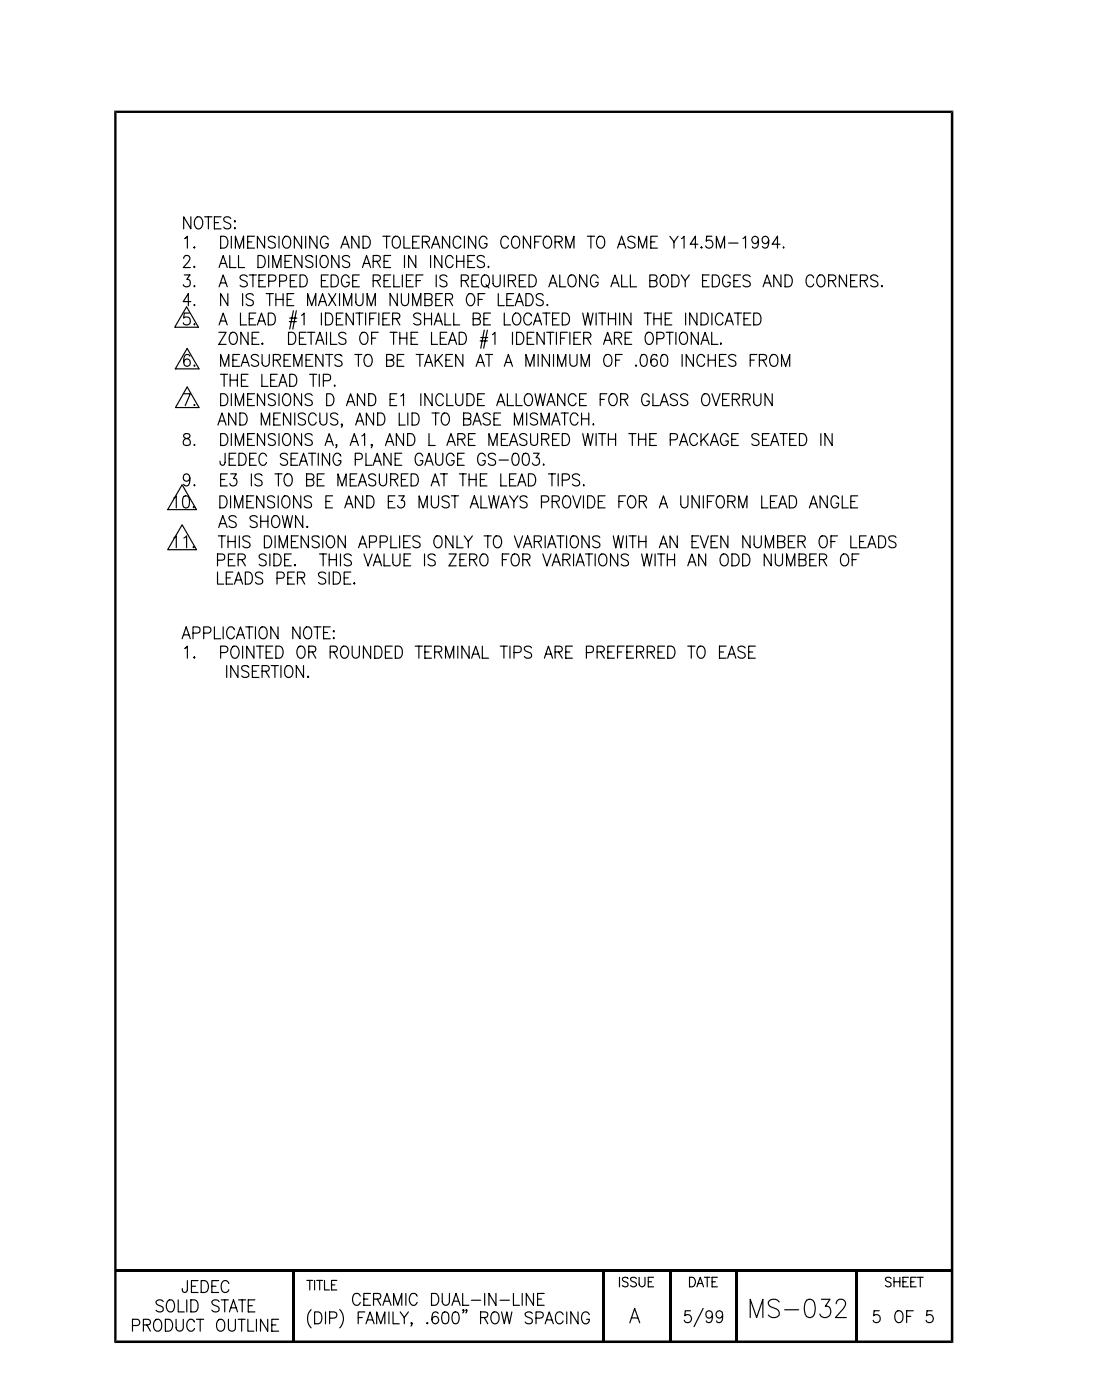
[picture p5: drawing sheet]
<svg xmlns="http://www.w3.org/2000/svg" width="241mm" height="305mm" viewBox="0 0 241 305" stroke-linecap="round" stroke-linejoin="round" font-family="sans-serif">
<g fill="none" stroke="#000" stroke-width=".25">
<path d="M40 56.3l.2-.5 .2-.2 .7 .2a.83 .83 0 0 1-.1 1.2l-1.1 1.3h1.5M40.1 59.9h1.2l-.7 .9a.82 .82 0 0 1 .7 1.3 .82 .82 0 0 1-1.4-.1M40.2 51.9l.6-.5v2.6M41.5 47.2v2.6l-1.5-2.6v2.6M42.3 53.8l.1 .1-.1 .1v-.2l-.1 .1M42.3 58l.1 .1-.1 .2v-.3l-.1 .1M42.8 47.3l.2-.1a1.26 1.26 0 0 1 1 2 .8 .8 0 0 1-1.2 .5 1.65 1.65 0 0 1 0-2.4zM44.5 47.2h1.6M45.3 47.2v2.6M46.7 48.5h.8M47.7 58.3l.9-2.7 .8 2.7M48 51.4a1.38 1.38 0 0 1 1.5 .8 1.38 1.38 0 0 1-.4 1.7l-1.1 .1z"/>
<path d="M48 57.4h1.1M48.1 47.2h-1.4v2.6h1.4M50 55.6v2.7h1.4M50.2 47.6a.82 .82 0 0 0-.8-.4 .82 .82 0 0 0-.7 .6l.2 .4 .9 .4a.63 .63 0 0 1 .4 .7 .63 .63 0 0 1-.5 .5l-.8-.1-.2-.3M50.3 51.4v2.6M51.1 48.1l.1 .1-.1 .1v-.2l-.1 .1M51.1 49.6l.1 .1-.1 .1zM51.2 54v-2.6l.9 2.6 .9-2.6v2.6M51.9 55.6v2.7h1.3M53.9 52.7h.9M54.2 59.9h1.6M55 59.9v2.5"/>
<path d="M55.4 51.4h-1.5v2.6h1.5M56.1 55.6h.8a1.45 1.45 0 0 1 .8 1.3 1.45 1.45 0 0 1-.8 1.4h-.8zM57.6 51.4v2.6l-1.6-2.6v2.6M57.8 59.9h-1.5v2.5h1.5M58.5 55.6v2.7M59.4 58.3v-2.7l.8 2.7 .9-2.7v2.7M59.9 51.8a.82 .82 0 0 0-.9-.4 .82 .82 0 0 0-.6 .7l.2 .3 .9 .4a.63 .63 0 0 1 .4 .7 .63 .63 0 0 1-.5 .5h-.5l-.5-.3M60.7 51.4v2.6M61.9 51.6l.2-.2a1.16 1.16 0 0 1 1.1 1.6 .9 .9 0 0 1-.8 1.1 .9 .9 0 0 1-.9-1.1 1.76 1.76 0 0 1 .4-1.4zM62 56.9h.9M63.5 55.6h-1.5v2.7h1.5M64.6 59.9h-1.4v2.5h1.4"/>
<path d="M65.3 59.9a1.38 1.38 0 0 1 1.5 .8 1.38 1.38 0 0 1-.4 1.6l-1.1 .1zM65.6 51.4v2.6l-1.5-2.6v2.6M65.7 55.6v2.7l-1.6-2.7v2.7M66.5 51.4v2.6M68.1 56a.85 .85 0 0 0-.9-.4 .85 .85 0 0 0-.7 .7l.4 .5a1.35 1.35 0 0 1 1.2 .7 .84 .84 0 0 1-.7 .8 .84 .84 0 0 1-.9-.4M68.8 55.6v2.7M69 51.4v2.6l-1.6-2.6v2.6M70.1 55.8l.2-.2a1.26 1.26 0 0 1 1 2 .8 .8 0 0 1-1.2 .5 1.79 1.79 0 0 1 0-2.3zM71.4 59.9h-1.5v2.5h1.5M71.4 52.1a.86 .86 0 0 0-1-.7 .86 .86 0 0 0-.7 1 1.24 1.24 0 0 0 .7 1.6 .83 .83 0 0 0 1-1h-.6M72.1 59.9a1.39 1.39 0 0 1 1.5 .7 1.39 1.39 0 0 1-.4 1.7l-1.1 .1zM73.7 55.6v2.7l-1.5-2.7v2.7"/>
<path d="M74.2 54l.9-2.6 .9 2.6M74.5 53.2h1.1M76.1 56a.85 .85 0 0 0-.9-.4 .85 .85 0 0 0-.7 .7 1.55 1.55 0 0 0 1.4 .8 .63 .63 0 0 1 0 1 1.03 1.03 0 0 1-1.4-.2M78.1 51.4v2.6l-1.6-2.6v2.6M78.2 59.9h-1.4v2.5h1.4M78.9 58.3l.9-2.7 .8 2.7M79 51.4a1.38 1.38 0 0 1 1.5 .8 1.38 1.38 0 0 1-.4 1.7l-1.1 .1zM79.2 57.4h1.1M81.2 56.9l1.3-.1 .3-.4-.1-.5-.5-.3h-1v2.7M82 56.9l.8 1.4M83.3 51.4h1.6M83.6 56.9h.9"/>
<path d="M84.1 51.4v2.6M85 59.9h-1.4v2.5h1.4M85 55.6h-1.4v2.7h1.4M85.7 59.9v2.5h1.3M85.8 51.6a.91 .91 0 0 1 1.3 .8 1.24 1.24 0 0 1-.7 1.6 1.32 1.32 0 0 1-1.1-.8 1.32 1.32 0 0 1 .3-1.4zM87.5 59.9v2.5M87.9 51.4v2.6h1.3M88 55.6v2.7M89.8 52.7h.9M89.9 59.9h-1.5v2.5h1.5M90.5 55.6v2.7l-1.6-2.7v2.7M91.2 51.4h-1.4v2.6h1.4"/>
<path d="M91.9 52.7h1a.62 .62 0 0 0 .6-.7 .62 .62 0 0 0-.6-.6h-1v2.6M92 59.9h-1.4v2.5M92.7 52.7l.8 1.3M93.7 55.6v2.7M93.9 54l.9-2.6 .9 2.6M94.2 53.2h1.2M94.9 59.9v2.5M96.1 55.6v2.7l-1.5-2.7v2.7M97.8 51.4v2.6l-1.5-2.6v2.6M98.6 56.3a.8 .8 0 0 0-1.2-.5 1.69 1.69 0 0 0 .2 2.5 .84 .84 0 0 0 1-.7M99.4 56.9h1.5M99.4 55.6v2.7"/>
<path d="M100.3 52.1a.86 .86 0 0 0-1-.7 .86 .86 0 0 0-.7 1 1.24 1.24 0 0 0 .7 1.6 .86 .86 0 0 0 1-.6M100.9 55.6v2.7M101 51.4v2.6M101.8 56.9h.9M103.3 55.6h-1.5v2.7h1.5M103.5 51.4v2.6l-1.6-2.6v2.6M104.2 59.9h-1.5v2.5h1.5M105.2 60a.91 .91 0 0 1 1.3 .8 1.24 1.24 0 0 1-.7 1.6 1.32 1.32 0 0 1-1.1-.8 1.32 1.32 0 0 1 .2-1.4zM105.4 56a.85 .85 0 0 0-.9-.4 .85 .85 0 0 0-.7 .7l.5 .5a1.35 1.35 0 0 1 1.1 .7 .84 .84 0 0 1-.6 .8 .84 .84 0 0 1-1-.4M106 52.1a.8 .8 0 0 0-1.3-.5 1.56 1.56 0 0 0 .2 2.4 .83 .83 0 0 0 1.1-1h-.6M106.2 58.1l.1-.1 .1 .1-.1 .2zM107.3 59.9v1.8a.79 .79 0 0 0 .8 .7 .79 .79 0 0 0 .7-.7v-1.8"/>
<path d="M109.7 59.9v2.5M110.6 52.1a.77 .77 0 0 0-.7-.7 .77 .77 0 0 0-.8 .7 1.5 1.5 0 0 0 .5 1.9 .84 .84 0 0 0 1-.6M111.8 51.6a.87 .87 0 0 1 .9 0 .87 .87 0 0 1 .4 .8 1.13 1.13 0 0 1-1.1 1.6 1.56 1.56 0 0 1-.2-2.4zM114.4 59.9h-1.4v2.5h1.4M115.1 59.9a1.38 1.38 0 0 1 1.5 .8 1.38 1.38 0 0 1-.4 1.6l-1.1 .1zM115.4 51.4v2.6l-1.5-2.6v2.6M116.3 52.7h.9M117.8 51.4h-1.5v2.6M118.7 51.6l.2-.2a1.26 1.26 0 0 1 1 2 .87 .87 0 0 1-1 .6 .87 .87 0 0 1-.7-1 1.76 1.76 0 0 1 .5-1.4zM120.8 52.7h1a.62 .62 0 0 0 .6-.7 .62 .62 0 0 0-.6-.6h-1v2.6M121.5 52.7l.8 1.3M121.8 59.9v2.5h1.3"/>
<path d="M123.1 54v-2.6l.9 2.6 .9-2.6v2.6M124 60a.91 .91 0 0 1 1.3 .8 1.24 1.24 0 0 1-.6 1.6 1.32 1.32 0 0 1-1.2-.8 1.32 1.32 0 0 1 .3-1.4zM127.7 59.9v2.5l-1.6-2.5v2.5M127.8 51.4h1.6M128.6 51.4v2.6M130.3 51.6l.2-.2a1.16 1.16 0 0 1 1.1 1.6 .88 .88 0 0 1-.6 1 .88 .88 0 0 1-1-.3 1.72 1.72 0 0 1 .3-2.1zM134.4 54l.9-2.6 .8 2.6M134.7 53.2h1.1M135.3 59.9v2.5h1.3M137.2 59.9v2.5h1.3M138.2 51.8a.85 .85 0 0 0-.9-.4 .85 .85 0 0 0-.7 .7l.4 .4a1.26 1.26 0 0 1 1.2 .8 .8 .8 0 0 1-.5 .7 .8 .8 0 0 1-.9-.1l-.2-.2M138.9 54v-2.6l.9 2.6 .9-2.6v2.6"/>
<path d="M141.6 52.7h.9M143 51.4h-1.4v2.6h1.4M144.1 60l.2-.1a1.16 1.16 0 0 1 1.1 1.6l-.2 .6a.87 .87 0 0 1-1 .3 .87 .87 0 0 1-.6-.9 1.6 1.6 0 0 1 .5-1.5zM145.8 51.4l.8 1.3M146.2 59.9h.8a1.44 1.44 0 0 1 .8 1.3 1.44 1.44 0 0 1-.8 1.2h-.8zM146.6 52.7v1.3M147.5 51.4l-.9 1.3M148.2 59.9l.9 1.2M148.3 51.9l.5-.5v2.6M150 59.9l-.9 1.2M151.8 53.2h-1.6l1.1-1.8v2.6M152.7 53.8l.1 .1-.1 .1-.2-.1 .2-.1-.2 .1"/>
<path d="M154.3 59.9h-1.4v2.5h1.4M154.9 51.4h-1.1l-.1 1.1a.85 .85 0 0 1 1.2 .1 .85 .85 0 0 1-.1 1.2 .85 .85 0 0 1-1.3-.2M155 59.9h.8a1.44 1.44 0 0 1 .8 1.3 1.44 1.44 0 0 1-.8 1.2h-.8zM155.9 54v-2.6l.9 2.6 .8-2.6v2.6M158.5 52.9h2.1M161.1 59.9h-1.4v2.5h1.4M161.7 51.9l.5-.5v2.6M165 52.3a.76 .76 0 0 1-1.2 .6 .76 .76 0 0 1 .1-1.3 .69 .69 0 0 1 1 .2 2.61 2.61 0 0 1-.2 2.1 .64 .64 0 0 1-1-.2M167.3 52.3a.72 .72 0 0 1-1 .6 .72 .72 0 0 1-.3-1.1 .72 .72 0 0 1 1.1 0 2.4 2.4 0 0 1-.2 2.1 .69 .69 0 0 1-1-.2M169.7 53.2h-1.7l1.2-1.8v2.6M169.9 59.9v2.5l-1.5-2.5v2.5M170.4 53.9h.2l-.1 .1z"/>
<path d="M170.8 59.9a1.35 1.35 0 0 1 1.6 .9 1.35 1.35 0 0 1-.8 1.6h-.8zM178.2 60l.2-.1a1.16 1.16 0 0 1 1.1 1.6 .9 .9 0 0 1-.9 1 .9 .9 0 0 1-.9-1 1.76 1.76 0 0 1 .5-1.5zM184.2 59.9v2.5l-1.6-2.5v2.5M186.5 59.9h-1.4v2.5h1.4M40.6 66.8l2.6 4.4h-5.2zM40.7 75.9l2.6 4.4h-5.2zM41.2 68.2h-1.1l-.1 1.1a.84 .84 0 0 1 1.2 0 .84 .84 0 0 1-.1 1.2 .84 .84 0 0 1-1.2-.2M41.3 77.6a.66 .66 0 0 0-1-.3 2.13 2.13 0 0 0 0 2.3 .74 .74 0 0 0 1-.2 .74 .74 0 0 0-.2-1 .74 .74 0 0 0-1 .1l-.1 .4M41.5 65.7h-1.6l1.1-1.8v2.6M42.2 70.6h.2l-.1 .1zM42.3 79.5l.1 .1-.1 .2zM42.3 66.3l.1 .1-.1 .1z"/>
<path d="M42.3 62.2l.1 .1-.1 .1zM47.6 72.3h1.6l-1.6 2.7h1.6M47.7 70.7l.9-2.5 .8 2.5M47.7 62.4l.9-2.5 .8 2.5M48 79.8v-2.6l.9 2.6 .9-2.6v2.6M48 69.9h1.1M48 61.6h1.1M49.6 63.9v2.6l-1.6-2.6v2.6M50.3 72.5a.77 .77 0 0 1 1.1 .2 1.67 1.67 0 0 1-.4 2.3h-.5a1.65 1.65 0 0 1-.2-2.5zM50.7 78.4h.9M52.1 77.2h-1.4v2.6h1.4M52.3 68.2v2.5h1.4"/>
<path d="M52.5 79.8l.8-2.6 .9 2.6M52.8 63.9v2.6M52.8 78.9h1.1M53.8 60.2a.85 .85 0 0 0-.9-.4 .85 .85 0 0 0-.7 .7l.5 .5a1.26 1.26 0 0 1 1.1 .7 .8 .8 0 0 1-.5 .8 .8 .8 0 0 1-.8-.2l-.3-.2M54 72.3v2.7l-1.6-2.7v2.7M54.2 69.4h.9M54.9 73.6h.9M55.1 64.3a.85 .85 0 0 0-.9-.4 .85 .85 0 0 0-.6 .7 1.55 1.55 0 0 0 1.3 .8 .63 .63 0 0 1 0 1 1.03 1.03 0 0 1-1.3-.2M55.7 68.2h-1.5v2.5h1.5M56 70.7l.9-2.5 .9 2.5M56.3 77.6a.85 .85 0 0 0-.9-.5 .85 .85 0 0 0-.7 .7l.4 .5a1.26 1.26 0 0 1 1.2 .7 .8 .8 0 0 1-.5 .8 .8 .8 0 0 1-.9-.2l-.2-.2M56.3 72.3h-1.4v2.7h1.4"/>
<path d="M56.3 69.9h1.2M56.3 61.1h.9M57 74.8l.1-.1 .1 .1-.1 .2zM57 77.2v1.8a.79 .79 0 0 0 .8 .8 .79 .79 0 0 0 .8-.8v-1.8M57.9 63.9h1.6M58.4 68.2a1.38 1.38 0 0 1 1.5 .7 1.38 1.38 0 0 1-.4 1.7l-1.1 .1zM58.5 61.2h1a.69 .69 0 0 0 .5-.7 .69 .69 0 0 0-.5-.6h-1v2.5M58.7 63.9v2.6M59.5 78.4h1a.62 .62 0 0 0 .6-.6 .62 .62 0 0 0-.6-.6h-1v2.6M60 63.9v2.6M60 65.2h1.6M60.2 78.4l.8 1.4"/>
<path d="M60.8 61.2h1a.69 .69 0 0 0 .6-.7 .69 .69 0 0 0-.6-.6h-1v2.5M61.6 63.9v2.6M61.8 78.4h.9M62.5 65.2h.9M62.8 72.3a1.38 1.38 0 0 1 1.5 .7 1.38 1.38 0 0 1-.2 1.6l-.5 .4h-.8zM62.9 70h1.6M63 69.3h1.6M63.2 61.1h.9M63.2 77.2h-1.4v2.6h1.4M63.8 67.6l-.8 4M63.9 79.8v-2.6l.9 2.6 .9-2.6v2.6M63.9 63.9h-1.4v2.6h1.4"/>
<path d="M64.5 67.6l-.8 4M65.2 73.6h.8M65.6 68.7l.6-.5v2.5M66.6 72.3h-1.4v2.7h1.4M66.6 78.4h.9M66.9 66.5v-2.6l.9 2.6 .9-2.6v2.6M66.9 72.3h1.6M67.7 72.3v2.7M68.1 77.2h-1.5v2.6h1.5M68.7 75l.9-2.7 .9 2.7M69 74.1h1.1M69.3 66.5l.9-2.6 .9 2.6"/>
<path d="M69.6 65.7h1.1M69.9 68.2v2.5M69.9 61.1h.9M70.3 77.2v2.6l-1.6-2.6v2.6M70.8 68.2a1.39 1.39 0 0 1 1.6 .7 1.39 1.39 0 0 1-.4 1.7l-1.2 .1zM70.8 77.2h1.6M71 72.3v2.7M71.5 63.9l1.6 2.6M71.6 77.2v2.6M71.9 72.3v2.7h1.4M73.1 63.9l-1.6 2.6M73.2 69.4h.9"/>
<path d="M73.9 63.9v2.6M74.4 77.6a.85 .85 0 0 0-.8-.5 .85 .85 0 0 0-.7 .7l.4 .5a1.26 1.26 0 0 1 1.1 .7v.4a1.02 1.02 0 0 1-1.5 0M74.6 68.2h-1.4v2.5h1.4M74.8 66.5v-2.6l.8 2.6 .9-2.6v2.6M75.3 72.7a.85 .85 0 0 0-.9-.4 .85 .85 0 0 0-.7 .7 1.45 1.45 0 0 0 1.4 .8 .66 .66 0 0 1 .2 .7 .66 .66 0 0 1-.6 .5h-.4l-.6-.4M76 60.5a.86 .86 0 0 0-1-.6 .86 .86 0 0 0-.7 .9 1.24 1.24 0 0 0 .7 1.6 .83 .83 0 0 0 1-.9h-.6M76.8 61.1h.8M76.9 68.2v2.5l-1.6-2.5v2.5M77.2 77.2h1.5M77.4 63.9v1.9a.78 .78 0 0 0 .8 .8 .78 .78 0 0 0 .8-.8v-1.9M77.4 68.2h1.6M78 77.2v2.6"/>
<path d="M78.2 68.2v2.5M78.7 72.5l.3-.2a1.16 1.16 0 0 1 1.1 1.7 .9 .9 0 0 1-.9 1 .9 .9 0 0 1-.9-1 1.76 1.76 0 0 1 .4-1.5zM79.5 68.2v2.5M79.6 77.3a.89 .89 0 0 1 1 0 .89 .89 0 0 1 .4 .8 1.24 1.24 0 0 1-.7 1.7h-.4a1.59 1.59 0 0 1-.3-2.5zM79.9 66.5v-2.6l.9 2.6 .9-2.6v2.6M80.4 69.4h.9M80.9 73.6h.8M81.2 61.1l1.3-.1 .3-.4-.1-.5-.5-.2h-1v2.5M81.9 68.2h-1.5v2.5M82 61.1l.8 1.3M82.3 72.3h-1.4v2.7M82.4 68.2v2.5"/>
<path d="M83.3 69.4h.9M83.6 61.1h.9M84.1 78.4h1a.61 .61 0 0 0 .5-1l-.5-.2h-1v2.6h1a.68 .68 0 0 0 .6-.7 .68 .68 0 0 0-.6-.7M84.8 68.2h-1.5v2.5h1.5M84.9 72.3h1.5M85.4 69.4l1.4-.1 .2-.4-.1-.5-.5-.2h-1v2.5M85.6 72.3v2.7M86.2 69.4l.8 1.3M86.4 78.4h.9M86.4 63.9v2.6l-1.5-2.6v2.6M87 73.6h1.5M87 72.3v2.7"/>
<path d="M87.3 63.9v1.9a.78 .78 0 0 0 .8 .8 .78 .78 0 0 0 .8-.8v-1.9M87.9 77.2h-1.5v2.6h1.5M88.4 61.1h1M88.5 72.3v2.7M89.5 73.6h.8M89.8 66.5v-2.6l.9 2.6 .9-2.6v2.6M90.6 77.2h1.5M90.6 61.1h.9M90.9 72.3h-1.4v2.7h1.4M91.4 77.2v2.6M91.6 68.5a.85 .85 0 0 0-.9-.4 .85 .85 0 0 0-.7 .7 1.68 1.68 0 0 0 1.4 .8 .63 .63 0 0 1 .1 .7 .63 .63 0 0 1-.5 .4h-.4l-.6-.3M92.4 79.8l.9-2.6 .8 2.6"/>
<path d="M92.4 69.4h1.5M92.4 68.2v2.5M92.5 65.2h1a.64 .64 0 0 0 .5-.6 .64 .64 0 0 0-.5-.7h-1v2.6h1a.69 .69 0 0 0 .5-.6 .69 .69 0 0 0-.5-.7M92.7 78.9h1.1M93.9 72.3v2.7h1.3M93.9 68.2v2.5M94.5 70.7l.9-2.5 .9 2.5M94.7 77.2v2.6M94.8 69.9h1.1M94.8 65.2h.9M95.2 78.3l1.1 1.5M95.8 73.6h.9"/>
<path d="M96.3 63.9h-1.5v2.6h1.5M96.3 77.2l-1.6 1.7M96.8 68.2v2.5h1.3M96.9 65.2l1.4-.1 .2-.4-.1-.5-.5-.3h-1v2.6M97 78.4h.9M97.2 72.3h-1.4v2.7h1.4M97.2 60.2a.82 .82 0 0 0-.8-.4 .82 .82 0 0 0-.7 .7l.2 .3 .9 .4a.63 .63 0 0 1 .4 .7 .63 .63 0 0 1-.5 .5h-.4l-.6-.3M97.6 75l.9-2.7 .9 2.7M97.7 65.2l.8 1.3M97.9 74.1h1.1M98.5 77.2h-1.5v2.6h1.5M98.7 68.2v2.5h1.3"/>
<path d="M99.9 72.3h.8a1.45 1.45 0 0 1 .8 1.4 1.45 1.45 0 0 1-.8 1.3h-.8zM100.4 61.1h1a.62 .62 0 0 0 .5-.6 .62 .62 0 0 0-.5-.6h-1v2.5M100.7 77.2v2.6l-1.6-2.6v2.6M101.2 61.1l.7 1.3M101.9 64.1l.3-.2a1.26 1.26 0 0 1 1 2 .8 .8 0 0 1-1.3 .5 1.67 1.67 0 0 1 0-2.3zM102.7 61.1h.9M103 69.4h.9a.61 .61 0 0 0 .5-1l-.5-.2h-.9v2.5l1.3-.1a.68 .68 0 0 0 .2-.7 .68 .68 0 0 0-.6-.5M103.6 79.8l.9-2.6 .9 2.6M103.9 78.9h1.2M104.1 65.2h.8M104.5 74.2h1.5M104.6 73.5h1.5"/>
<path d="M105.3 69.4h.9M105.4 71.9l-.8 3.9M105.5 63.9h-1.4v2.6M105.6 77.2h1.6M105.7 62l.7 .7M106 71.9l-.8 3.9M106.4 77.2v2.6M106.7 68.2h-1.4v2.5h1.4M107.1 72.9l.6-.6v2.7M108.4 63.9v2.6h1.3M109.7 79.8l.9-2.6 .9 2.6M109.7 68.2v2.5h1.4"/>
<path d="M110.1 78.9h1.1M110.3 65.2h.9M110.6 61.1l1.4-.1 .2-.4-.1-.5-.5-.2h-1v2.5M111.4 61.1l.8 1.3M111.5 72.3v2.7M111.8 63.9h-1.5v2.6h1.5M112 68.3l.2-.1a1.26 1.26 0 0 1 1 1.9 .87 .87 0 0 1-1 .6 .87 .87 0 0 1-.7-.9 1.76 1.76 0 0 1 .5-1.5zM112.1 66.5l.9-2.6 .9 2.6M112.4 72.3a1.38 1.38 0 0 1 1.4 .7 1.38 1.38 0 0 1-.1 1.6l-.5 .4h-.8zM112.4 65.7h1.1M113 61.1h.9M114.4 79.8v-2.6l.9 2.6 .9-2.6v2.6"/>
<path d="M114.4 63.9a1.38 1.38 0 0 1 1.5 .7 1.38 1.38 0 0 1-.2 1.6l-.5 .3h-.8zM114.7 73.6h.9M115.7 68.8a.8 .8 0 0 0-1.3-.5 1.56 1.56 0 0 0 .2 2.4 .86 .86 0 0 0 1.1-.6M116.1 70.7l.9-2.5 .9 2.5M116.2 72.3h-1.5v2.7h1.5M116.4 69.9h1.2M117.1 77.2v2.6M118.1 68.2h1.6M118.2 64.3a.82 .82 0 0 0-.9-.4 .82 .82 0 0 0-.6 .7l.2 .3 1.1 .5a.63 .63 0 0 1 0 1 .96 .96 0 0 1-1.3-.2M118.4 72.3v2.7l-1.6-2.7v2.7M118.9 68.2v2.5M119 72.3h1.5"/>
<path d="M119.1 66.3l.1 .1-.1 .1zM119.4 62.4l.9-2.5 .9 2.5M119.5 77.2v2.6l-1.5-2.6v2.6M119.8 72.3v2.7M119.8 61.6h1.1M120.2 69.4h.9M120.4 77.2v2.6M121.1 72.3v2.7M121.3 79.8v-2.6l.9 2.6 .9-2.6v2.6M121.7 68.2h-1.5v2.5h1.5M122 73.6h.9M122.3 68.2a1.38 1.38 0 0 1 1.6 .7 1.38 1.38 0 0 1-.5 1.7l-1.1 .1z"/>
<path d="M123.4 72.3h-1.4v2.7M124 77.2v1.8a.79 .79 0 0 0 .8 .8 .79 .79 0 0 0 .8-.8v-1.8M124 72.3v2.7M124.9 73.6h.9M126.3 72.3h-1.4v2.7h1.4M126.4 79.8v-2.6l.9 2.6 .9-2.6v2.6M126.8 68.2l.5 2.5 .6-2.5 .6 2.5 .5-2.5M127 73.6h1a.64 .64 0 0 0 .6-.6 .64 .64 0 0 0-.6-.7h-1v2.7M127.8 73.6l.8 1.4M129.7 68.2v2.5M130.1 60.5a.8 .8 0 0 0-1.2-.5 1.63 1.63 0 0 0 .2 2.4 .83 .83 0 0 0 1-.9h-.5M130.3 68.2h1.5"/>
<path d="M131 68.2v2.5M131.3 75l.9-2.7 .9 2.7M131.7 74.1h1.1M131.8 77.3a.87 .87 0 0 1 .9 0 .87 .87 0 0 1 .4 .8 1.13 1.13 0 0 1-1.1 1.7 1.56 1.56 0 0 1-.2-2.5zM132.4 68.2v2.5M132.4 69.4h1.5M132.9 62.4l.9-2.5 .9 2.5M133.3 61.6h1.1M133.7 73.6h1a.64 .64 0 0 0 .6-.6 .64 .64 0 0 0-.6-.7h-1v2.7M133.9 68.2v2.5M133.9 78.4h.9M134.5 73.6l.8 1.4"/>
<path d="M134.8 68.2v2.5M135.4 77.2h-1.5v2.6M136 73.6h.9M137.3 68.2v2.5l-1.6-2.5v2.5M137.5 72.3h-1.5v2.7h1.5M138.3 79.6l.1-.1 .1 .1-.1 .2zM139.6 77.3l.6-.1a1.49 1.49 0 0 1 .5 2.1 .69 .69 0 0 1-.6 .5 .69 .69 0 0 1-.7-.5 2.26 2.26 0 0 1 .2-2zM140.2 68.2h1.5M140.8 72.5l.7-.2a1.57 1.57 0 0 1 0 2.7 1.16 1.16 0 0 1-1.1-1.6zM140.9 68.2v2.5M141.4 61.1h1a.62 .62 0 0 0 .6-.6 .62 .62 0 0 0-.6-.6h-1v2.5h1a.68 .68 0 0 0 .6-.6 .68 .68 0 0 0-.6-.7M142.3 69.4h1.5"/>
<path d="M142.3 68.2v2.5M142.9 73.7h1a.71 .71 0 0 0 .6-.7 .71 .71 0 0 0-.6-.7h-1v2.7M143 77.6a.66 .66 0 0 0-1.1-.3 2.13 2.13 0 0 0 0 2.3 .74 .74 0 0 0 1-.2 .74 .74 0 0 0-.2-1 .74 .74 0 0 0-1 .1l-.1 .4M143.8 68.2v2.5M144.1 77.3l.5-.1a1.16 1.16 0 0 1 .7 1.5l-.1 .6a.72 .72 0 0 1-.7 .5 .72 .72 0 0 1-.7-.5 2.26 2.26 0 0 1 .3-2zM144.7 69.4h.9M144.9 72.3h1.6M145.7 72.3v2.7M146.2 68.2h-1.5v2.5h1.5M147.1 72.3v2.7M148 72.7a.86 .86 0 0 1 1.1-.3 .86 .86 0 0 1 .5 1 1.07 1.07 0 0 1-.2 1.1 1.07 1.07 0 0 1-1.1 .3 1.75 1.75 0 0 1-.3-2.1zM148.4 77.2v2.6"/>
<path d="M149.1 61.1v1.3M149.2 68.2v2.5M150.9 77.2v2.6l-1.6-2.6v2.6M151.6 68.2v2.5l-1.5-2.5v2.5M151.9 72.3v2.7l-1.5-2.7v2.7M152.5 75l.9-2.7 .9 2.7M152.5 68.2a1.39 1.39 0 0 1 1.6 .7 1.39 1.39 0 0 1-.4 1.7l-1.2 .1zM152.9 74.1h1.1M152.9 61.1h.9M153.3 77.8a.86 .86 0 0 0-1-.6 .86 .86 0 0 0-.7 .9 1.24 1.24 0 0 0 .7 1.7 .86 .86 0 0 0 1-.6M154.1 78.4h1.6M154.1 77.2v2.6"/>
<path d="M154.9 72.3v2.7h1.3M154.9 68.2v2.5M155.7 77.2v2.6M156.5 78.4h.9M156.8 74.7l.2 .1-.2 .2v-.3v.1M157.3 68.8a.77 .77 0 0 0-.8-.7 .77 .77 0 0 0-.7 .7 1.5 1.5 0 0 0 .5 1.9 .78 .78 0 0 0 1-.6M157.8 70.7l.9-2.5 .9 2.5M158 77.2h-1.5v2.6h1.5M158.1 69.9h1.1M158.9 60.5a.84 .84 0 0 0-1-.6 .84 .84 0 0 0-.7 .9 1.13 1.13 0 0 0 1.1 1.6 .77 .77 0 0 0 .6-.9h-.6M159.7 61.1h.9M159.8 68.2h1.5"/>
<path d="M160.1 77.6a.85 .85 0 0 0-.9-.5 .85 .85 0 0 0-.7 .7 1.68 1.68 0 0 0 1.4 .9 .63 .63 0 0 1 .2 .6 .63 .63 0 0 1-.5 .5h-.5l-.6-.4M160.6 68.2v2.5M161.9 69.4h.9M163.2 60.2a.85 .85 0 0 0-.8-.4 .85 .85 0 0 0-.7 .7l.2 .3 .9 .4a.62 .62 0 0 1 .4 .7 .62 .62 0 0 1-.5 .5h-.5l-.5-.3M163.2 78.4h.9M163.4 68.2h-1.5v2.5h1.5M164 68.2a1.39 1.39 0 0 1 1.6 .7 1.39 1.39 0 0 1-.5 1.7l-1.1 .1zM164.7 77.2h-1.5v2.6M165.2 78.4l1.4-.1 .2-.4-.1-.5-.5-.2h-1v2.6M166 62.4l.9-2.5 .9 2.5M166 78.4l.8 1.4M166.4 61.6h1.1"/>
<path d="M167.9 77.3a.87 .87 0 0 1 1 0 .87 .87 0 0 1 .3 .8 1.13 1.13 0 0 1-1.1 1.7 1.56 1.56 0 0 1-.2-2.5zM170.1 79.8v-2.6l.8 2.6 .9-2.6v2.6M177 60.5a.77 .77 0 0 0-.7-.7 .77 .77 0 0 0-.8 .7 1.5 1.5 0 0 0 .6 1.9 .78 .78 0 0 0 .9-.6M180.3 61.1h1a.62 .62 0 0 0 .6-.6 .62 .62 0 0 0-.6-.6h-1v2.5M181.1 61.1l.8 1.3M185.1 61.1h.9M187.2 61.1h1a.62 .62 0 0 0 .6-.6 .62 .62 0 0 0-.6-.6h-1v2.5M188 61.1l.8 1.3M191 60.2a.85 .85 0 0 0-.9-.4 .85 .85 0 0 0-.7 .7l.5 .5a1.26 1.26 0 0 1 1.1 .7 .8 .8 0 0 1-.5 .8 .8 .8 0 0 1-.8-.2l-.3-.2M191.8 62.3l.1-.1 .1 .1-.1 .1zM39.9 85.7h1.5l-1.1 2.6M40.1 94.5a.51 .51 0 0 0 .2 .9 .91 .91 0 0 1 1 .4 .91 .91 0 0 1-.1 1.1 .89 .89 0 0 1-1.3-.4 .96 .96 0 0 1 1.1-1.1 .51 .51 0 0 0 .2-.9l-.3-.1z"/>
<path d="M40.7 84.2l2.6 4.5h-5.1zM42.2 96.9h.2l-.1 .1zM42.3 88.1l.1 .1-.1 .1zM47.4 92.5l.9-2.6 .9 2.6M47.8 91.7h1.1M48 81.5h1.5M48 94.4a1.38 1.38 0 0 1 1.5 .8 1.38 1.38 0 0 1-.4 1.7l-1.1 .1zM48 85.7a1.38 1.38 0 0 1 1.5 .8 1.38 1.38 0 0 1-.4 1.7l-1.1 .1zM48.8 81.5v2.6M49 98.7l-.1 2.3a.51 .51 0 0 1-.9 0l-.1-.6M49.9 99.9h.9M50.1 81.5v2.6"/>
<path d="M50.1 82.8h1.5M50.3 85.7v2.6M50.3 94.4v2.6M51.2 88.3v-2.6l.9 2.6 .9-2.6v2.6M51.2 97v-2.6l.9 2.6 .9-2.6v2.6M51.3 98.7h-1.4v2.6h1.4M51.3 89.9v2.6l-1.6-2.6v2.6M51.6 81.5v2.6M52 98.7h.7a1.44 1.44 0 0 1 .9 1.3 1.44 1.44 0 0 1-.9 1.3h-.7zM52.2 89.9a1.38 1.38 0 0 1 1.4 .7 1.38 1.38 0 0 1-.1 1.6l-.5 .3h-.8zM52.5 82.8h.9M53.9 95.6h.9"/>
<path d="M53.9 87h.9M54 81.5h-1.5v2.6h1.5M54.3 99.9h.9M55.4 85.7h-1.5v2.6h1.5M55.4 94.4h-1.5v2.6h1.5M55.8 98.7h-1.5v2.6h1.5M56.9 92.5v-2.6l.9 2.6 .9-2.6v2.6M57 81.5v2.6h1.3M57.6 94.4v2.6l-1.6-2.6v2.6M57.6 85.7v2.6l-1.6-2.6v2.6M58 99.3a.8 .8 0 0 0-1.2-.5 1.69 1.69 0 0 0 .2 2.5 .84 .84 0 0 0 1-.6M58.9 82.8h.9"/>
<path d="M59.6 91.2h.9M59.9 94.8a.82 .82 0 0 0-.9-.4 .82 .82 0 0 0-.6 .6l.2 .4 .9 .4a.63 .63 0 0 1 .4 .6 .63 .63 0 0 1-.5 .6h-.5l-.5-.4M59.9 86.1a.83 .83 0 0 0-.8-.4 .83 .83 0 0 0-.7 .6l.2 .4 .9 .4a.63 .63 0 0 1 .4 .6 .63 .63 0 0 1-.5 .6h-.5l-.5-.3M60.3 81.5h-1.4v2.6h1.4M60.7 84.1l.9-2.6 .8 2.6M60.7 85.7v2.6M60.7 94.4v2.6M61 89.9h-1.4v2.6h1.4M61 83.2h1.1M61.9 94.5l.2-.1a1.16 1.16 0 0 1 1.1 1.6 .9 .9 0 0 1-.8 1 .9 .9 0 0 1-.9-1 1.76 1.76 0 0 1 .4-1.5zM61.9 85.9l.2-.2a1.16 1.16 0 0 1 1.1 1.6 .9 .9 0 0 1-.8 1 .9 .9 0 0 1-.9-1 1.61 1.61 0 0 1 .4-1.4zM62.6 99.1a.85 .85 0 0 0-.9-.5 .85 .85 0 0 0-.7 .7l.2 .4 .9 .3a.66 .66 0 0 1 .5 .7 .66 .66 0 0 1-.6 .6h-.4l-.6-.4"/>
<path d="M63 81.5a1.38 1.38 0 0 1 1.5 .6 1.38 1.38 0 0 1-.2 1.6l-.5 .4h-.8zM63.2 89.9v2.6l-1.5-2.6v2.6M63.3 99.9h1M64.1 89.9v2.6M64.8 98.7h-1.5v2.6h1.5M65.6 85.7v2.6l-1.5-2.6v2.6M65.6 94.4v2.6l-1.5-2.6v2.6M66.5 90.3a.85 .85 0 0 0-.9-.4 .85 .85 0 0 0-.7 .7l.2 .3 .9 .4a.63 .63 0 0 1 .5 .5 .63 .63 0 0 1-.2 .6 1 1 0 0 1-1.4-.2M67.1 98.7h1.6M67.4 81.5h1.5M67.9 98.7v2.6M67.9 94.8a.85 .85 0 0 0-.8-.4 .85 .85 0 0 0-.7 .6l.2 .4 .9 .4a.62 .62 0 0 1 .5 .6 .62 .62 0 0 1-.6 .6h-.5l-.5-.4"/>
<path d="M67.9 86.1a.85 .85 0 0 0-.8-.4 .85 .85 0 0 0-.7 .6l.2 .4 .9 .4a.62 .62 0 0 1 .5 .6 .62 .62 0 0 1-.6 .6h-.5l-.5-.3M68.2 81.5v2.6M68.8 90.6a.8 .8 0 0 0-1.2-.6 1.69 1.69 0 0 0 .2 2.5 .84 .84 0 0 0 1-.6M69.3 98.7v2.6M69.5 81.5v2.6M69.6 89.9v1.9a.76 .76 0 0 0 .8 .8 .76 .76 0 0 0 .7-.8v-1.9M70.4 82.9l1.3-.1a.74 .74 0 0 0-.3-1.3h-1v2.6M70.7 97l.9-2.6 .9 2.6M71.1 85.7a1.38 1.38 0 0 1 1.5 .8 1.38 1.38 0 0 1-.4 1.7l-1.1 .1zM71.1 96.1h1.1M71.7 98.7v2.6l-1.6-2.6v2.6M72.8 83.9l.1 .1-.1 .1z"/>
<path d="M73.3 96.9l-.1 .1-.1-.1h.2l-.2 .6M73.5 90.3a.85 .85 0 0 0-.9-.4 .85 .85 0 0 0-.7 .7l.2 .3 .9 .4a.66 .66 0 0 1 .5 .9 .95 .95 0 0 1-1.6 0M74.2 99.3a.8 .8 0 0 0-1.3-.5 1.61 1.61 0 0 0 .3 2.5 .84 .84 0 0 0 1-1h-.6M74.5 92.4l-.1 .1-.1-.1 .1-.1 .1 .1-.2 .6M75.4 88.3l.9-2.6 .9 2.6M75.7 87.5h1.2M76.2 97l.9-2.6 .9 2.6M76.5 96.1h1.1M77.4 92.5l.9-2.6 .9 2.6M77.7 91.7h1.1M78.7 94.9l.6-.5v2.6M79.3 85.7v2.6l-1.5-2.6v2.6"/>
<path d="M79.6 98.7v2.6h1.3M80.2 85.7a1.37 1.37 0 0 1 1.5 .7 1.37 1.37 0 0 1-.2 1.6l-.5 .3h-.8zM80.9 97l.1-.1h-.2l.1 .1v-.2l.1 .3-.2 .4M81.3 89.9v2.6l-1.6-2.6v2.6M82.2 89.9h.8a1.48 1.48 0 0 1 0 2.6h-.8zM83.9 97l.9-2.6 .9 2.6M84.2 96.1h1.1M84.9 87h.9M85.1 98.7v2.6l-1.6-2.6v2.6M86 99.9h.9M86.3 85.7h-1.4v2.6h1.4M86.9 89.9v2.6h1.3"/>
<path d="M87.2 86.2l.6-.5v2.6M87.4 98.7h-1.4v2.6h1.4M87.8 94.4v2.6l-1.6-2.6v2.6M88.7 94.4a1.38 1.38 0 0 1 1.5 .8 1.38 1.38 0 0 1-.4 1.7l-1.1 .1zM88.7 89.9v2.6M89.7 89.9a1.38 1.38 0 0 1 1.4 .7 1.38 1.38 0 0 1-.1 1.6l-.6 .3h-.7zM91.6 85.7v2.6M92 99.3a.8 .8 0 0 0-1.2-.5 1.69 1.69 0 0 0 .2 2.5 .84 .84 0 0 0 1-1h-.6M93.3 94.4v2.6h1.4M94 89.9h1.5M94 85.7v2.6l-1.5-2.6v2.6M94.8 98.7v1.8a.78 .78 0 0 0 .8 .8 .78 .78 0 0 0 .8-.8v-1.8"/>
<path d="M94.8 89.9v2.6M96.4 90l.2-.1a1.26 1.26 0 0 1 1.1 2 .8 .8 0 0 1-1.3 .5 1.79 1.79 0 0 1 0-2.4zM96.5 86.3a.81 .81 0 0 0-1.3-.4 1.63 1.63 0 0 0 .3 2.4 .86 .86 0 0 0 1-.6M97.2 97l.9-2.6 1 2.6M97.2 85.7v2.6h1.4M97.6 96.1h1.1M98.8 99.3a.86 .86 0 0 0-1-.6 .86 .86 0 0 0-.7 1 1.18 1.18 0 0 0 1.2 1.6 .97 .97 0 0 0 .5-1h-.5M99.1 85.7v1.9a.79 .79 0 0 0 .8 .7 .79 .79 0 0 0 .8-.7v-1.9M99.6 99.9h.9M99.6 95.6h1a.61 .61 0 0 0 .4-.9l-.4-.3h-1v2.6M100.4 95.6l.8 1.4M100.9 91.2l1.3-.1 .2-.4-.2-.7-1.3-.1v2.6l1.3-.1a.7 .7 0 0 0 .3-.7 .7 .7 0 0 0-.6-.5"/>
<path d="M101 98.7h-1.4v2.6h1.4M101.6 85.7a1.36 1.36 0 0 1 1.6 .9 1.36 1.36 0 0 1-.8 1.7h-.8zM101.9 95.6h.9M102.9 92.5l.9-2.6 .9 2.6M103.3 91.7h1.1M103.4 94.4h-1.5v2.6h1.5M103.9 87h.9M105.4 85.7h-1.5v2.6h1.5M105.6 99.3a.84 .84 0 0 0-1-.6 .84 .84 0 0 0-.7 1 1.18 1.18 0 0 0 1.1 1.6 .85 .85 0 0 0 .6-1h-.6M106.4 97v-2.6l.9 2.6 .9-2.6v2.6M106.7 90.3a.85 .85 0 0 0-.9-.4 .85 .85 0 0 0-.7 .7 1.45 1.45 0 0 0 1.4 .8 .66 .66 0 0 1 .2 .7 .66 .66 0 0 1-.6 .4l-.7-.1-.3-.2M107.5 91.2h.9"/>
<path d="M107.8 99.1a.85 .85 0 0 0-.8-.5 .85 .85 0 0 0-.7 .7l.2 .4 .9 .3a.65 .65 0 0 1 .4 .7 .65 .65 0 0 1-.5 .6l-.8-.1-.2-.3M108.1 88.3l.9-2.6 .9 2.6M108.4 87.5h1.1M108.9 89.9h-1.4v2.6h1.4M109.1 95.6h.9M110.4 85.7v2.6h1.4M110.5 94.4h-1.4v2.6h1.4M110.9 97l.9-2.6 .8 2.6M111.2 96.1h1.1M111.7 98.8l.6-.1a1.49 1.49 0 0 1 .5 2.1l-.2 .4-.5 .1a1.49 1.49 0 0 1-.6-2.1zM111.9 92.5v-2.6l.9 2.6 .9-2.6v2.6M112.3 85.7v2.6h1.3"/>
<path d="M114 98.8l.5-.1a1.49 1.49 0 0 1 .6 2.1l-.2 .4-.6 .1a1.19 1.19 0 0 1-.7-1.5l.1-.6zM114.6 85.9a.87 .87 0 0 1 .9 0 .87 .87 0 0 1 .4 .8 1.24 1.24 0 0 1-.7 1.6h-.4a1.56 1.56 0 0 1-.2-2.4zM114.6 89.9v2.6M114.6 94.8a.85 .85 0 0 0-.8-.4 .85 .85 0 0 0-.7 .6 1.68 1.68 0 0 0 1.3 .9 .63 .63 0 0 1 .2 .6 .63 .63 0 0 1-.5 .5h-.5l-.5-.4M115.4 94.4v1.9a.76 .76 0 0 0 .8 .7 .76 .76 0 0 0 .8-.7v-1.9M116.1 98.7h1.2l-.7 1a.83 .83 0 0 1 .8 .9 .83 .83 0 0 1-1 .7l-.3-.1-.3-.4M116.4 85.7l.6 2.6 .6-2.6 .5 2.6 .6-2.6M117 90.3a.85 .85 0 0 0-.9-.4 .85 .85 0 0 0-.7 .7l.2 .3 .9 .4a.66 .66 0 0 1 .5 .9 .97 .97 0 0 1-1.6 0M117.7 92.5v-2.6l.9 2.6 .9-2.6v2.6M117.9 95.6l1.3-.1 .2-.3-.1-.5-.4-.3h-1v2.6M118.7 95.6l.7 1.4M119 88.3l.9-2.6 .9 2.6"/>
<path d="M119.3 87.5h1.1M120.1 92.5l.8-2.6 .9 2.6M120.2 95.6h.9M120.4 91.7h1.1M121.7 94.4h-1.5v2.6h1.5M122.1 89.9h1.6M122.3 94.4a1.38 1.38 0 0 1 1.6 .8 1.38 1.38 0 0 1-.5 1.7l-1.1 .1zM122.9 89.9v2.6M122.9 85.7v2.6l-1.6-2.6v2.6M125.3 86.3a.81 .81 0 0 0-1.2-.4 1.56 1.56 0 0 0 .2 2.4 .86 .86 0 0 0 1-.6M125.8 90.6a.8 .8 0 0 0-.7-.7 .8 .8 0 0 0-.8 .4 1.67 1.67 0 0 0 .5 2.2 .84 .84 0 0 0 1-.6M126.1 87h.9"/>
<path d="M126.5 91.2h1.6M126.5 89.9v2.6M126.8 94.4l.5 2.6 .6-2.6 .6 2.6 .5-2.6M127.6 85.7h-1.5v2.6h1.5M128.1 89.9v2.6M129.1 92.3v.2l-.1-.1zM129.7 94.4v2.6M130.3 94.4h1.5M130.6 87h.9M131 94.4v2.6M132 85.7h-1.4v2.6M132.4 95.6h1.5"/>
<path d="M132.4 94.4v2.6M132.9 85.9l.2-.2a1.26 1.26 0 0 1 1.1 2 .87 .87 0 0 1-1.1 .6 .87 .87 0 0 1-.6-1 1.61 1.61 0 0 1 .4-1.4zM133.9 94.4v2.6M135 87h1.1a.62 .62 0 0 0 .5-.7 .62 .62 0 0 0-.5-.6h-1.1v2.6M135.8 87l.8 1.3M136.8 94.4h1.6M137.6 94.4v2.6M138.9 95.6h1.6M138.9 94.4v2.6M140.5 94.4v2.6M141.3 86.3a.85 .85 0 0 0-1-.6 .85 .85 0 0 0-.7 1 1.24 1.24 0 0 0 .7 1.6 .82 .82 0 0 0 1-1h-.6M141.4 95.6h.9"/>
<path d="M142.1 85.7v2.6h1.3M142.8 94.4h-1.4v2.6h1.4M143.6 88.3l.9-2.6 .9 2.6M144 87.5h1.1M145.8 95.8h1.1a.69 .69 0 0 0 .5-.7 .69 .69 0 0 0-.5-.7h-1.1v2.6M147.4 86.1a.85 .85 0 0 0-.8-.4 .85 .85 0 0 0-.8 .6 1.55 1.55 0 0 0 1.4 .9 .63 .63 0 0 1 .2 .7 .63 .63 0 0 1-.5 .4h-.5l-.6-.3M147.9 97l.9-2.6 .8 2.6M148.2 96.1h1.1M149.6 86.1a.85 .85 0 0 0-.8-.4 .85 .85 0 0 0-.7 .6l.2 .4 .9 .4a.62 .62 0 0 1 .5 .6 .62 .62 0 0 1-.6 .6h-.5l-.5-.3M151.8 95a.8 .8 0 0 0-1.3-.5 1.56 1.56 0 0 0 .2 2.5 .86 .86 0 0 0 1.1-.6M152.5 94.4v2.6M153.1 85.9a.89 .89 0 0 1 .9 0 .89 .89 0 0 1 .4 .8 1.24 1.24 0 0 1-.6 1.6h-.5a1.59 1.59 0 0 1-.2-2.4z"/>
<path d="M153.1 95.5l1 1.5M154.1 94.4l-1.6 1.7M154.6 97l.8-2.6 .9 2.6M154.9 85.7l.9 2.6 .9-2.6M154.9 96.1h1.1M157.2 87h.9M158.5 95a.8 .8 0 0 0-1.3-.5 1.56 1.56 0 0 0 .2 2.5 .83 .83 0 0 0 1.1-1h-.6M158.7 85.7h-1.5v2.6h1.5M159.2 95.6h.9M159.3 87h1.1a.62 .62 0 0 0 .5-.7 .62 .62 0 0 0-.5-.6h-1.1v2.6M160.1 87l.8 1.3M160.7 94.4h-1.5v2.6h1.5"/>
<path d="M161.7 87h1a.62 .62 0 0 0 .5-.7 .62 .62 0 0 0-.5-.6h-1v2.6M162.5 87l.7 1.3M164 85.7v1.9a.79 .79 0 0 0 .8 .7 .79 .79 0 0 0 .8-.7v-1.9M165.1 94.8a.85 .85 0 0 0-.8-.4 .85 .85 0 0 0-.7 .6l.2 .4 .9 .4a.62 .62 0 0 1 .4 .6 .62 .62 0 0 1-.5 .6h-.5l-.5-.4M165.9 95.6h.9M167.3 94.4h-1.4v2.6h1.4M167.7 97l.9-2.6 .9 2.6M168 96.1h1.2M168 85.7v2.6l-1.5-2.6v2.6M169.7 94.4h1.6M170.5 94.4v2.6M171.8 95.6h.9"/>
<path d="M173.3 94.4h-1.5v2.6h1.5M173.9 94.4a1.38 1.38 0 0 1 1.6 .8 1.38 1.38 0 0 1-.5 1.7l-1.1 .1zM178.6 94.4v2.6M181.1 94.4v2.6l-1.6-2.6v2.6M37.8 108.5l.6-.6v2.7M37.8 117.1l.6-.4v2.6M39.6 105.5l3.2 5.5h-6.3zM39.6 114.3l3.2 5.4h-6.3zM40 108.1a.74 .74 0 0 1 1.1 .4 2.76 2.76 0 0 1-.2 1.9 .74 .74 0 0 1-1.1-.3 2.71 2.71 0 0 1 .2-2zM40 117.1l.6-.4v2.6M41.3 104.1a.73 .73 0 0 1-1 .5 .73 .73 0 0 1-.3-1.1 .73 .73 0 0 1 1.2 0 2.52 2.52 0 0 1-.2 2.2 .66 .66 0 0 1-1-.3M42 119.1l.2-.1v.1v.2z"/>
<path d="M42.2 110.3v.3l-.2-.2zM42.3 105.5l.1 .2-.1 .1zM47.5 116.7h1.6M47.6 114.9l.9-2.6 .9 2.6M47.8 107.9a1.38 1.38 0 0 1 1.5 .7 1.38 1.38 0 0 1-.2 1.6l-.5 .4h-.8zM47.9 114h1.2M48 104.4h.9M48.3 116.7v2.6M49.4 103.2h-1.4v2.6h1.4M49.6 116.7v2.6M49.6 117.9h1.6M50.2 107.9v2.7"/>
<path d="M50.2 103.2h1.2l-.6 1h.3a.83 .83 0 0 1 .2 1.3 .83 .83 0 0 1-1.3-.2M51.1 110.6v-2.7l.8 2.7 .9-2.7v2.7M51.2 116.7v2.6M51.4 112.6a.85 .85 0 0 0-.9-.4 .85 .85 0 0 0-.7 .7l.2 .3 .9 .4a.62 .62 0 0 1 .5 .7 .62 .62 0 0 1-.6 .6h-.4l-.6-.4M52.1 116.7v2.6M53.7 109.2h.9M54.4 117a.87 .87 0 0 0-.9-.4 .87 .87 0 0 0-.7 .7 1.55 1.55 0 0 0 1.4 .9 .63 .63 0 0 1 0 .9 1 1 0 0 1-1.4-.2M54.7 103.2v2.6M55.2 107.9h-1.5v2.7h1.5M56 112.6a.85 .85 0 0 0-.9-.4 .85 .85 0 0 0-.7 .7l.2 .3 .9 .4a.62 .62 0 0 1 .5 .7 .62 .62 0 0 1-.6 .6h-.5l-.5-.4M56.7 112.3v2.6M56.7 113.5h1.6"/>
<path d="M57 103.5a.85 .85 0 0 0-.8-.4 .85 .85 0 0 0-.7 .7l.2 .4 .9 .3a.65 .65 0 0 1 .4 .7 .65 .65 0 0 1-.5 .6l-.8-.1-.2-.3M57.4 107.9v2.7l-1.6-2.7v2.7M57.5 116.7h.8a1.41 1.41 0 0 1 .8 1.3 1.41 1.41 0 0 1-.8 1.3h-.8zM58.3 112.3v2.6M59.5 112.4l.2-.1a1.26 1.26 0 0 1 1 2 .85 .85 0 0 1-1 .6 .85 .85 0 0 1-.6-1 1.6 1.6 0 0 1 .4-1.5zM59.7 108.3a.82 .82 0 0 0-.8-.4 .82 .82 0 0 0-.7 .7l.2 .4 .9 .3a.66 .66 0 0 1 .4 .7 .66 .66 0 0 1-.5 .6l-.8-.2-.2-.2M59.8 103.2h1.6M59.9 116.7v2.6M60.5 107.9v2.7M60.6 103.2v2.6M60.7 119.3v-2.6l.9 2.6 .9-2.6v2.6M61.4 112.3l.6 2.6 .5-2.6 .6 2.6 .5-2.6"/>
<path d="M61.8 108.1l.2-.2a1.16 1.16 0 0 1 1.1 1.7 .9 .9 0 0 1-.9 1 .9 .9 0 0 1-.9-1 1.76 1.76 0 0 1 .5-1.5zM62.3 103.3l.2-.1a1.16 1.16 0 0 1 1.1 1.6l-.1 .4a.79 .79 0 0 1-.6 .6 .79 .79 0 0 1-.9-.4 1.75 1.75 0 0 1 .3-2.1zM63.4 117.9h.9M64.9 116.7h-1.5v2.6h1.5M65.2 101.3l.8-2.6 .9 2.6M65.4 100.4h1.2M65.4 107.9v2.7l-1.5-2.7v2.7M65.9 112.3v2.6l-1.6-2.6v2.6M66.7 104.4l1.4-.1a.63 .63 0 0 0 .2-.7 .63 .63 0 0 0-.6-.4h-1v2.6h1a.71 .71 0 0 0 .6-.7 .71 .71 0 0 0-.6-.7M66.8 114.7l.1-.1 .1 .1-.1 .2zM67.1 116.7v2.6l-1.6-2.6v2.6M67.8 108.3a.85 .85 0 0 0-.9-.4 .85 .85 0 0 0-.7 .7l.2 .4 1 .3a.66 .66 0 0 1 .4 .7 .66 .66 0 0 1-.6 .6l-.8-.2-.2-.2"/>
<path d="M69 104.4h.9M69.5 117a.87 .87 0 0 0-.9-.4 .87 .87 0 0 0-.7 .7l.4 .5a1.35 1.35 0 0 1 1.2 .7 .84 .84 0 0 1-.7 .8 .84 .84 0 0 1-.9-.4M70.2 116.7v2.6M70.5 103.2h-1.5v2.6h1.5M70.9 109.2h.9M71.5 116.8a1.17 1.17 0 0 1 1.3 .4 1.17 1.17 0 0 1-.1 1.4 .8 .8 0 0 1-1.2 .5 1.65 1.65 0 0 1 0-2.3zM72.3 107.9h-1.4v2.7h1.4M73.5 105.8v-2.6l.9 2.6 .9-2.6v2.6M75 110.6l.9-2.7 .9 2.7M75.1 116.7v2.6l-1.5-2.6v2.6M75.4 109.7h1.1M76.2 104.4h.9"/>
<path d="M77.3 100l1.3-.1a.71 .71 0 0 0 .2-.7 .71 .71 0 0 0-.5-.5h-1v2.6M77.6 103.2h-1.4v2.6h1.4M78 105.8l.9-2.6 .9 2.6M78 119.3l.9-2.6 .9 2.6M78.3 104.9h1.1M78.4 118.4h1.1M78.9 107.9v2.7l-1.6-2.7v2.7M79.8 107.9a1.38 1.38 0 0 1 1.5 .7 1.38 1.38 0 0 1-.1 1.6l-.6 .4h-.8zM80.4 118l1.3-.1a.7 .7 0 0 0 .2-.7 .7 .7 0 0 0-.5-.5h-1v2.6M81.2 101.3l.9-2.6 .9 2.6M81.5 100.4h1.1M81.7 103.5a.82 .82 0 0 0-.8-.4 .82 .82 0 0 0-.7 .7l.2 .4 .9 .3a.66 .66 0 0 1 .5 .7 .66 .66 0 0 1-.6 .6l-.8-.1-.2-.3"/>
<path d="M82.5 103.2v1.8a.78 .78 0 0 0 .8 .8 .78 .78 0 0 0 .8-.8v-1.8M82.7 118h1a.69 .69 0 0 0 .6-.7 .69 .69 0 0 0-.6-.6h-1v2.6M84.5 109.2h.9M85 104.4h1a.62 .62 0 0 0 .6-.6 .62 .62 0 0 0-.6-.6h-1v2.6M85 116.7v2.6h1.4M85.8 104.4l.8 1.4M85.9 107.9h-1.4v2.7h1.4M86.7 107.9h1.3l-.7 1.1h.3a.85 .85 0 0 1 .2 1.3 .85 .85 0 0 1-1.3-.2M87 116.7v2.6M87.3 104.4h.9M87.8 117.9h.9M88.8 103.2h-1.5v2.6h1.5"/>
<path d="M89.3 116.7h-1.5v2.6h1.5M89.5 103.2h.8a1.48 1.48 0 0 1 0 2.6h-.8zM91.2 110.6v-2.7l.9 2.7 .9-2.7v2.7M91.4 117a.88 .88 0 0 0-.9-.4 .88 .88 0 0 0-.7 .7 1.55 1.55 0 0 0 1.4 .9 .63 .63 0 0 1 0 .9 1.03 1.03 0 0 1-1.4-.2M92.5 101.3l.8-2.6 .9 2.6M92.8 100.4h1.1M93.8 105.8l.9-2.6 .9 2.6M93.9 107.9v1.9a.78 .78 0 0 0 .7 .8 .78 .78 0 0 0 .8-.8v-1.9M94.1 104.9h1.1M94.9 116.8l.6-.1a1.58 1.58 0 0 1 0 2.6 1.26 1.26 0 0 1-1-2zM95.8 103.2h1.6M96.6 103.2v2.6"/>
<path d="M97.7 108.3a.85 .85 0 0 0-.8-.4 .85 .85 0 0 0-.7 .7l.2 .4 .9 .3a.66 .66 0 0 1 .5 .7 .66 .66 0 0 1-.6 .6l-.8-.2-.2-.2M98.2 107.9h1.6M98.6 116.7v2.6l-1.6-2.6v2.6M99 107.9v2.7M99.4 116.7v2.6h1.4M99.9 103.2h1.6M100.7 103.2v2.6M101 116.7l.9 1.2M101.9 117.9v1.4M102.1 103.2v2.6M102.1 104.4h1.5M102.3 110.6l.9-2.7 .9 2.7"/>
<path d="M102.7 109.7h1.1M102.8 116.7l-.9 1.2M103.6 103.2v2.6M104.5 104.4h.9M104.6 107.9v2.7h1.4M105.3 116.7h1.6M106 103.2h-1.5v2.6h1.5M106.1 116.7v2.6M106.3 107.9l.6 2.7 .5-2.7 .6 2.7 .6-2.7M107.8 116.8a.86 .86 0 0 1 1.1 .2 1.65 1.65 0 0 1-.4 2.3 1.16 1.16 0 0 1-1.1-1.7zM108.6 100.2h2M108.9 110.6l.9-2.7 .9 2.7"/>
<path d="M109 103.2v2.6h1.3M109.2 109.7h1.2M110.9 104.4h.9M110.9 107.9l.9 1.3M111.8 109.2v1.4M111.9 116.7l.9 2.6 .9-2.6M112.3 103.2h-1.4v2.6h1.4M112.6 105.8l.9-2.6 .9 2.6M112.7 107.9l-.9 1.3M113 104.9h1.1M113.9 119.3l.9-2.6 .9 2.6M114.3 118.4h1.1"/>
<path d="M114.7 108.3a.82 .82 0 0 0-.9-.4 .82 .82 0 0 0-.6 .7l.2 .4 .9 .3a.66 .66 0 0 1 .4 .7 .66 .66 0 0 1-.6 .6l-.7-.2-.2-.2M115 103.2h.7a1.45 1.45 0 0 1 .9 1.3 1.45 1.45 0 0 1-.9 1.3h-.7zM116.2 117.9l1.4-.1 .2-.4-.1-.5-.4-.2h-1.1v2.6M117.1 117.9l.7 1.4M117.8 109.3h1a.68 .68 0 0 0 .6-.7 .68 .68 0 0 0-.6-.7h-1v2.7M118.3 101l.1 .2-.1 .1zM118.6 116.7v2.6M119.2 119.3l.9-2.6 .8 2.6M119.3 103.2h1.6M119.5 118.4h1.1M120.1 103.2v2.6M120.1 109.2l1.4-.1 .2-.4-.1-.5-.4-.3h-1.1v2.7"/>
<path d="M120.9 109.2l.8 1.4M121.2 116.7h1.5M121.5 103.2v2.6M122 116.7v2.6M122.3 104.5h1a.68 .68 0 0 0 .6-.7 .68 .68 0 0 0-.6-.6h-1v2.6M122.9 108.1a.88 .88 0 0 1 .9 0 .88 .88 0 0 1 .4 .9 1.07 1.07 0 0 1-.2 1.1 1.07 1.07 0 0 1-1.1 .3 1.67 1.67 0 0 1 0-2.3zM123.3 116.7v2.6M124.5 116.8a1.17 1.17 0 0 1 1.3 .4 1.17 1.17 0 0 1-.1 1.4 .8 .8 0 0 1-1.2 .5 1.77 1.77 0 0 1 0-2.3zM124.6 107.9l.9 2.7 .9-2.7M126.1 103.5a.85 .85 0 0 0-.9-.4 .85 .85 0 0 0-.7 .7l.3 .4 .9 .3a.66 .66 0 0 1 .4 .7 .66 .66 0 0 1-.5 .6l-.8-.1-.3-.3M127 107.9v2.7M127 105.5l.1 .2-.1 .1z"/>
<path d="M127.8 107.9h.9a1.48 1.48 0 0 1 0 2.7h-.9zM128.2 116.7v2.6l-1.6-2.6v2.6M130.2 109.2h.9M130.5 117a.88 .88 0 0 0-.8-.4 .88 .88 0 0 0-.8 .7 1.55 1.55 0 0 0 1.4 .9 .63 .63 0 0 1 0 .9 1.03 1.03 0 0 1-1.4-.2M131.7 107.9h-1.5v2.7h1.5M133.4 116.7l.6 2.6 .5-2.6 .6 2.6 .5-2.6M134.7 109.2h.9M136.1 107.9h-1.4v2.7M136.3 116.7v2.6M136.9 116.7h1.5M137 108.1l.2-.2a1.26 1.26 0 0 1 1 2 .8 .8 0 0 1-1.2 .5 1.67 1.67 0 0 1 0-2.3zM137.7 116.7v2.6"/>
<path d="M139 117.9h1.5M139 116.7v2.6M139.1 109.2l1.4-.1a.63 .63 0 0 0 .2-.7 .63 .63 0 0 0-.6-.5h-1v2.7M139.9 109.2l.8 1.4M140.5 116.7v2.6M143.5 110.6l.9-2.7 .8 2.7M143.5 119.3l.9-2.6 .8 2.6M143.8 109.7h1.1M143.8 118.4h1.1M147.4 116.7v2.6l-1.6-2.6v2.6M148.1 107.9v1.9a.78 .78 0 0 0 .8 .8 .78 .78 0 0 0 .8-.8v-1.9M150.6 117.9h.9"/>
<path d="M152 116.7h-1.4v2.6h1.4M152.1 107.9v2.7l-1.5-2.7v2.7M152.4 116.7l.8 2.6 .9-2.6M153 107.9v2.7M153.9 109.2h.9M154.7 117.9h.9M155.4 107.9h-1.5v2.7M156.2 116.7h-1.5v2.6h1.5M156.3 108.1a.77 .77 0 0 1 1.1 .2 1.67 1.67 0 0 1-.5 2.3h-.4a1.65 1.65 0 0 1-.2-2.5zM158.4 109.2l1.3-.1 .2-.4v-.5l-.5-.3h-1v2.7M158.4 116.7v2.6l-1.6-2.6v2.6M159.2 109.2l.7 1.4"/>
<path d="M160.7 110.6v-2.7l.9 2.7 .9-2.7v2.7M163.2 116.7v2.6l-1.6-2.6v2.6M164.1 116.7v1.8a.78 .78 0 0 0 .8 .8 .78 .78 0 0 0 .8-.8v-1.8M165.7 107.9v2.7h1.4M166.5 119.3v-2.6l.9 2.6 .9-2.6v2.6M167.6 109.2h.9M169.1 107.9h-1.5v2.7h1.5M169.2 117.9h1a.62 .62 0 0 0 .6-.6 .62 .62 0 0 0-.6-.6h-1v2.6h1a.69 .69 0 0 0 .6-.7 .69 .69 0 0 0-.6-.7M169.4 110.6l.9-2.7 .9 2.7M169.8 109.7h1.1M171.5 117.9h.9M171.7 107.9a1.38 1.38 0 0 1 1.5 .7 1.38 1.38 0 0 1-.1 1.6l-.5 .4h-.9z"/>
<path d="M173 116.7h-1.5v2.6h1.5M173.7 117.9h1a.62 .62 0 0 0 .5-.6 .62 .62 0 0 0-.5-.6h-1v2.6M174.5 117.9l.7 1.4M176.1 110.6l.9-2.7 .9 2.7M176.4 109.7h1.1M178.4 117a.87 .87 0 0 1 1.1-.3 .87 .87 0 0 1 .5 .9 1.16 1.16 0 0 1-1.1 1.7 1.65 1.65 0 0 1-.5-2.3zM180 107.9v2.7l-1.6-2.7v2.7M180.8 117.9h.9M182.2 116.7h-1.4v2.6M182.5 108.6a.8 .8 0 0 0-1.3-.5 1.69 1.69 0 0 0 .2 2.5 .84 .84 0 0 0 1.1-1h-.6M183.3 107.9v2.7h1.3M185.1 116.7v2.6h1.4"/>
<path d="M185.1 109.2h.9M186.6 107.9h-1.5v2.7h1.5M187 117.9h.9M188.5 116.7h-1.5v2.6h1.5M188.8 119.3l.9-2.6 .9 2.6M189.1 118.4h1.1M191.2 116.7h.7a1.41 1.41 0 0 1 .6 2.2l-.6 .4h-.7zM194.9 117a.87 .87 0 0 0-.8-.4 .87 .87 0 0 0-.7 .7l.2 .3 1.1 .6a.63 .63 0 0 1 0 .9 1 1 0 0 1-1.3-.2M39.6 139.1l.9-2.6 .9 2.6M40 138.2h1.1M42 137.8h1a.69 .69 0 0 0 .5-.6 .69 .69 0 0 0-.5-.7h-1v2.6M44.3 137.8h1a.69 .69 0 0 0 .6-.6 .69 .69 0 0 0-.6-.7h-1v2.6"/>
<path d="M46.7 136.5v2.6h1.3M47.3 122h1a.69 .69 0 0 0 .6-.7 .69 .69 0 0 0-.6-.7h-1v2.6M47.3 124.5v2.7h1.4M48.6 136.5v2.6M49.2 125.8h.9M49.7 121.8h.9M50.7 124.5h-1.5v2.7h1.5M51 137.1a.8 .8 0 0 0-1.2-.5 1.56 1.56 0 0 0 .2 2.5 .86 .86 0 0 0 1-.6M51 127.2l.9-2.7 .9 2.7M51.1 120.6h-1.4v2.6h1.4M51.4 126.3h1.1M51.4 139.1l.9-2.6 .9 2.6"/>
<path d="M51.8 138.2h1.1M51.8 121.8h1a.61 .61 0 0 0 .5-.9l-.5-.3h-1v2.6M52.6 121.8l.8 1.4M53.4 124.5a1.38 1.38 0 0 1 1.4 .7 1.38 1.38 0 0 1-.1 1.6l-.6 .4h-.7zM53.5 136.5h1.5M54.2 136.5v2.6M55.6 136.5v2.6M56.8 136.6l.2-.1a1.16 1.16 0 0 1 1.1 1.6 .88 .88 0 0 1-.5 .9 .88 .88 0 0 1-1-.3 1.72 1.72 0 0 1 .2-2.1zM57.1 124.9a.85 .85 0 0 0-.8-.4 .85 .85 0 0 0-.7 .7l.2 .4 .9 .3a.66 .66 0 0 1 .5 .7 .66 .66 0 0 1-.6 .6h-.5l-.5-.4M57.9 121a.82 .82 0 0 0-.8-.4 .82 .82 0 0 0-.7 .6l.2 .4 .9 .4a.63 .63 0 0 1 .4 .6 .63 .63 0 0 1-.5 .6h-.5l-.5-.3M58.7 120.6v2.6M59.6 120.6a1.35 1.35 0 0 1 1.6 .9 1.35 1.35 0 0 1-.8 1.7h-.8z"/>
<path d="M60.3 125.9l1.3-.1a.71 .71 0 0 0 .3-.7 .71 .71 0 0 0-.6-.6h-1v2.7M60.5 136.5v2.6l-1.6-2.6v2.6M61.9 121.8h.9M62.6 125.8h.9M63.4 120.6h-1.5v2.6h1.5M64.1 124.5h-1.5v2.7h1.5M64.2 123l.1 .1-.1 .1-.1-.1 .1-.1-.1 .1M64.7 125.8h1a.64 .64 0 0 0 .6-.6 .64 .64 0 0 0-.6-.7h-1v2.7M65.3 136.5v2.6l-1.6-2.6v2.6M65.5 125.8l.8 1.4M66.5 136.6l.2-.1a1.16 1.16 0 0 1 1.1 1.6 .9 .9 0 0 1-.9 1 .9 .9 0 0 1-.9-1 1.76 1.76 0 0 1 .5-1.5zM68.3 136.5h1.5"/>
<path d="M69 136.5v2.6M69.5 120.6h1.6M70.3 120.6v2.6M70.4 137.7h.9M70.9 124.9a.85 .85 0 0 0-.9-.4 .85 .85 0 0 0-.7 .7l.2 .4 .9 .3a.65 .65 0 0 1 .5 .7 .65 .65 0 0 1-.6 .6h-.5l-.5-.4M71.6 120.6v2.6M71.6 124.5v2.7M71.6 121.8h1.6M71.8 136.5h-1.4v2.6h1.4M72.5 138.9h.2l-.1 .2zM72.5 124.5a1.38 1.38 0 0 1 1.5 .7 1.38 1.38 0 0 1-.1 1.6l-.6 .4h-.8zM72.6 137.3v.3l-.1-.1z"/>
<path d="M73.2 120.6v2.6M74.1 120.6v2.6M74.9 125.8h.9M76.3 124.5h-1.4v2.7h1.4M76.5 121a.85 .85 0 0 0-.9-.4 .85 .85 0 0 0-.7 .6l.4 .5a1.26 1.26 0 0 1 1.2 .8 .8 .8 0 0 1-.5 .7 .8 .8 0 0 1-.9-.1l-.2-.2M77.1 126.9l.1 .1-.1 .2v-.3l-.1 .1M79.2 120.6l.9 2.6 .9-2.6M81.2 123.2l.9-2.6 .9 2.6M81.6 122.3h1.1M83.6 120.6v2.6h1.3M85.5 120.6v1.9a.79 .79 0 0 0 .8 .7 .79 .79 0 0 0 .7-.7v-1.9M87.9 121.8h.9"/>
<path d="M89.4 120.6h-1.5v2.6h1.5M92.4 120.6v2.6M94.7 121a.85 .85 0 0 0-.9-.4 .85 .85 0 0 0-.7 .6 1.68 1.68 0 0 0 1.4 .9 .63 .63 0 0 1 .2 .7 .63 .63 0 0 1-.6 .4h-.4l-.6-.3M97.7 120.6h1.6l-1.6 2.6h1.6M100.1 121.8h.9M101.5 120.6h-1.4v2.6h1.4M102.2 121.8h1a.61 .61 0 0 0 .4-.9l-.4-.3h-1v2.6M103 121.8l.8 1.4M104.9 120.7l.2-.1a1.16 1.16 0 0 1 1.1 1.6 .9 .9 0 0 1-.9 1 .9 .9 0 0 1-.9-1 1.76 1.76 0 0 1 .5-1.5zM109.3 121.8h.9M110.7 120.6h-1.4v2.6M111.6 120.7a.89 .89 0 0 1 1 0 .89 .89 0 0 1 .4 .9 1.24 1.24 0 0 1-.7 1.6h-.4a1.59 1.59 0 0 1-.3-2.5z"/>
<path d="M113.7 121.8l1.4-.1 .2-.4-.1-.4-.4-.3h-1.1v2.6M114.6 121.8l.7 1.4M118.1 120.6l.9 2.6 .9-2.6M120.1 123.2l.9-2.6 .9 2.6M120.4 122.3h1.2M122.5 121.8h1a.62 .62 0 0 0 .5-.6 .62 .62 0 0 0-.5-.6h-1v2.6M123.2 121.8l.8 1.4M124.8 120.6v2.6M125.3 123.2l.9-2.6 .9 2.6M125.7 122.3h1.1M127.4 120.6h1.5M128.1 120.6v2.6"/>
<path d="M129.5 120.6v2.6M130.7 120.7a.87 .87 0 0 1 .9 .1 .87 .87 0 0 1 .4 .8 1.13 1.13 0 0 1-1.1 1.6 1.56 1.56 0 0 1-.2-2.5zM134.4 120.6v2.6l-1.6-2.6v2.6M136.7 121a.85 .85 0 0 0-.8-.4 .85 .85 0 0 0-.7 .6l.2 .4 .9 .4a.62 .62 0 0 1 .4 .6 .62 .62 0 0 1-.5 .6h-.5l-.5-.3M139.6 120.6l.6 2.6 .6-2.6 .5 2.6 .6-2.6M142.5 120.6v2.6M143.1 120.6h1.6M143.8 120.6v2.6M145.2 121.8h1.6M145.2 120.6v2.6M146.8 120.6v2.6M149.6 123.2l.9-2.6 .9 2.6"/>
<path d="M150 122.3h1.1M153.5 120.6v2.6l-1.5-2.6v2.6M157.1 120.7a.87 .87 0 0 1 1 .1 .87 .87 0 0 1 .4 .8 1.13 1.13 0 0 1-1.1 1.6 1.56 1.56 0 0 1-.3-2.5zM159.3 120.6a1.38 1.38 0 0 1 1.5 .8 1.38 1.38 0 0 1-.4 1.7l-1.1 .1zM161.6 120.6a1.35 1.35 0 0 1 1.6 .9 1.35 1.35 0 0 1-.9 1.7h-.7zM167.8 120.6v2.6l-1.5-2.6v2.6M168.7 120.6v1.9a.79 .79 0 0 0 .8 .7 .79 .79 0 0 0 .8-.7v-1.9M171.2 123.2v-2.6l.8 2.6 .9-2.6v2.6M173.9 121.8l1.3-.1 .2-.4-.2-.6-1.3-.1v2.6l1.3-.1a.71 .71 0 0 0 .2-.8 .71 .71 0 0 0-.6-.5M176.2 121.8h.9M177.6 120.6h-1.4v2.6h1.4M178.3 121.8h1a.62 .62 0 0 0 .6-.6 .62 .62 0 0 0-.6-.6h-1v2.6"/>
<path d="M179.1 121.8l.8 1.4M183.3 120.7a.91 .91 0 0 1 1.4 .9 1.24 1.24 0 0 1-.7 1.6 1.32 1.32 0 0 1-1.2-.8 1.32 1.32 0 0 1 .3-1.4zM185.4 121.8h.9M186.9 120.6h-1.5v2.6M40.2 141.2l.6-.5v2.6M42.3 143l.1 .2-.1 .1v-.3l-.1 .2M48 142.1h1a.7 .7 0 0 0 .6-.7 .7 .7 0 0 0-.6-.7h-1v2.6M49.3 144.9v2.6M50.7 140.8l.2-.1a1.26 1.26 0 0 1 1 2 .8 .8 0 0 1-1.2 .5 1.67 1.67 0 0 1 0-2.4zM51.8 144.9v2.6l-1.6-2.6v2.6M52.8 140.7v2.6M54.1 145.3a.85 .85 0 0 0-.8-.4 .85 .85 0 0 0-.7 .6l.4 .5a1.26 1.26 0 0 1 1.1 .8 .8 .8 0 0 1-.4 .7 .8 .8 0 0 1-.9-.1l-.2-.2"/>
<path d="M54.9 146.1h.9M55.2 140.7v2.6l-1.5-2.6v2.6M55.8 140.7h1.6M56.3 144.9h-1.4v2.6h1.4M56.6 140.7v2.6M57 146.1h1a.62 .62 0 0 0 .6-.6 .62 .62 0 0 0-.6-.6h-1v2.6M57.8 146.1l.8 1.4M57.9 141.9h.9M59 144.9h1.6M59.4 140.7h-1.5v2.6h1.5M59.8 144.9v2.6M60 140.7h.8a1.48 1.48 0 0 1 0 2.6h-.8z"/>
<path d="M61.1 144.9v2.6M62.4 145a.91 .91 0 0 1 1.3 .9 1.24 1.24 0 0 1-.7 1.6 1.32 1.32 0 0 1-1.1-.8 1.32 1.32 0 0 1 .2-1.4zM64.8 141.1a.86 .86 0 0 1 1.1-.4 .86 .86 0 0 1 .5 1 1.07 1.07 0 0 1-.2 1.2 1.07 1.07 0 0 1-1.1 .3 1.75 1.75 0 0 1-.3-2.1zM66 144.9v2.6l-1.5-2.6v2.6M67.1 147.2l.1 .2-.1 .1-.2-.1zM67.2 141.9l1.3-.1 .2-.4-.1-.5-.4-.2h-1v2.6M67.9 141.9l.8 1.4M71.8 141.9h1.1a.64 .64 0 0 0 .5-.6 .64 .64 0 0 0-.5-.6h-1.1v2.6M72.6 141.9l.8 1.4M74.5 140.8a.77 .77 0 0 1 1.1 .3 1.67 1.67 0 0 1-.4 2.2 1.16 1.16 0 0 1-1.1-1.6zM76.6 140.7v1.8a.78 .78 0 0 0 .8 .8 .78 .78 0 0 0 .8-.8v-1.8M80.6 140.7v2.6l-1.5-2.6v2.6"/>
<path d="M81.5 140.7h.8a1.48 1.48 0 0 1 0 2.6h-.8zM83.9 141.9h.9M85.3 140.7h-1.4v2.6h1.4M86 140.7a1.38 1.38 0 0 1 1.5 .6 1.38 1.38 0 0 1-.2 1.6l-.5 .4h-.8zM90.3 140.7h1.6M91.1 140.7v2.6M92.5 141.9h.8M93.9 140.7h-1.4v2.6h1.4M94.6 141.9h1a.64 .64 0 0 0 .6-.6 .64 .64 0 0 0-.6-.6h-1v2.6M95.4 141.9l.7 1.4M96.9 143.3v-2.6l.9 2.6 .9-2.6v2.6M99.6 140.7v2.6"/>
<path d="M102.1 140.7v2.6l-1.6-2.6v2.6M102.6 143.3l.9-2.6 .9 2.6M103 142.4h1.1M104.9 140.7v2.6h1.4M108.8 140.7h1.6M109.6 140.7v2.6M111 140.7v2.6M111.8 142.1l1.4-.2a.74 .74 0 0 0-.3-1.2h-1.1v2.6M115.7 141.1a.85 .85 0 0 0-.9-.5 .85 .85 0 0 0-.7 .7l.2 .4 .9 .4a.63 .63 0 0 1 .5 .4 .63 .63 0 0 1-.3 .7 1 1 0 0 1-1.3-.3M118.4 143.3l.9-2.6 .9 2.6M118.8 142.4h1.1M120.8 141.9h1a.64 .64 0 0 0 .6-.6 .64 .64 0 0 0-.6-.6h-1v2.6"/>
<path d="M121.5 141.9l.8 1.4M123.1 141.9h.9M124.5 140.7h-1.4v2.6h1.4M127.6 142.1l1.3-.2a.74 .74 0 0 0-.3-1.2h-1v2.6M129.9 141.9h1a.64 .64 0 0 0 .6-.6 .64 .64 0 0 0-.6-.6h-1v2.6M130.7 141.9l.8 1.4M132.2 141.9h.9M133.7 140.7h-1.5v2.6h1.5M134.4 141.9h.9M135.8 140.7h-1.4v2.6M136.4 141.9h.9M137.8 140.7h-1.4v2.6h1.4"/>
<path d="M138.5 141.9l1.3-.1 .2-.4v-.5l-.5-.2h-1v2.6M139.3 141.9l.7 1.4M140.8 141.9h1.1a.64 .64 0 0 0 .5-.6 .64 .64 0 0 0-.5-.6h-1.1v2.6M141.6 141.9l.8 1.4M143.2 141.9h.9M144.6 140.7h-1.4v2.6h1.4M145.3 140.7h.8a1.48 1.48 0 0 1 0 2.6h-.8zM149.6 140.7h1.6M150.4 140.7v2.6M151.8 141.1l.5-.4a1.16 1.16 0 0 1 1.1 1.6l-.1 .4a.79 .79 0 0 1-.6 .6 .79 .79 0 0 1-.9-.4l-.2-.6zM156.5 141.9h.9M158 140.7h-1.5v2.6h1.5"/>
<path d="M158.3 143.3l.9-2.6 .9 2.6M158.7 142.4h1.1M162.1 141.1a.85 .85 0 0 0-.8-.5 .85 .85 0 0 0-.7 .7l.2 .4 .9 .4a.66 .66 0 0 1 .4 .8 .95 .95 0 0 1-1.5 0M162.9 141.9h.9M164.3 140.7h-1.4v2.6h1.4M40.8 278.8l-.2 2.4a.56 .56 0 0 1-.8 0l-.1-.7M43.1 278.8h-1.4v2.6h1.4M43.8 278.8a1.35 1.35 0 0 1 1.5 .9 1.35 1.35 0 0 1-.8 1.7h-.7zM47.6 278.8h-1.5v2.6h1.5M49.8 279.4a.84 .84 0 0 0-1-.6 .84 .84 0 0 0-.7 1 1.13 1.13 0 0 0 1.1 1.6l.5-.3 .1-.3M66.8 278.8h1.2M67.4 278.8v2"/>
<path d="M68.5 278.8v2M68.9 278.8h1.3M69.6 278.8v2M70.6 278.8v2h1.1M72.1 279.7h.8M73.3 278.8h-1.2v2h1.2M134.8 278.1v2.1M136.7 278.4a.68 .68 0 0 0-.7-.3 .68 .68 0 0 0-.6 .5l.4 .4 .7 .3a.51 .51 0 0 1 .1 .5 .51 .51 0 0 1-.4 .4h-.3l-.5-.3M138.5 278.4a.71 .71 0 0 0-.7-.3 .71 .71 0 0 0-.6 .5l.2 .2 .7 .3 .4 .5a.69 .69 0 0 1-.6 .6 .69 .69 0 0 1-.7-.3M139.1 278.1v1.5a.64 .64 0 0 0 .6 .6 .64 .64 0 0 0 .6-.6v-1.5M141.1 279.1h.7M142.2 278.1h-1.1v2.1h1.1"/>
<path d="M150 278.1a1.06 1.06 0 0 1 1.3 1 1.06 1.06 0 0 1-1.3 1.1zM151.9 279.4h.9M153.2 278.1h1.3M153.9 278.1v2.1M154.9 279.1h.8M156.1 278.1h-1.2v2.1h1.2M193.9 278.4a.67 .67 0 0 0-.7-.3 .67 .67 0 0 0-.5 .5l.3 .4 .7 .3a.51 .51 0 0 1 .2 .5 .51 .51 0 0 1-.4 .4h-.4l-.4-.3M194.5 278.1v2.1M194.5 279.1h1.3M195.8 278.1v2.1M196.5 279.1h.7M197.7 278.1h-1.2v2.1h1.2"/>
<path d="M198.2 279.1h.7M199.3 278.1h-1.1v2.1h1.1M199.6 278.1h1.3M200.2 278.1v2.1M28.8 288.6h1a.69 .69 0 0 0 .6-.7 .69 .69 0 0 0-.6-.7h-1v2.6M31.2 288.5l1.3-.2 .2-.3-.1-.5-.4-.3h-1v2.6M32 288.5l.7 1.3M33.6 287.6l.5-.4a1.16 1.16 0 0 1 1.1 1.6 .88 .88 0 0 1-.6 .9 .88 .88 0 0 1-1-.2 1.91 1.91 0 0 1 0-1.9zM35.5 283.4a.85 .85 0 0 0-.9-.4 .85 .85 0 0 0-.6 .6 1.55 1.55 0 0 0 1.3 .9 .63 .63 0 0 1 0 1 1.03 1.03 0 0 1-1.3-.3M36 287.2a1.38 1.38 0 0 1 1.5 .8 1.38 1.38 0 0 1-.4 1.7l-1.1 .1zM36.4 283.4a.76 .76 0 0 1 1.4 0 1.67 1.67 0 0 1-.5 2.2h-.4a1.48 1.48 0 0 1-.5-2.2zM38.3 287.2v1.9a.79 .79 0 0 0 .8 .7 .79 .79 0 0 0 .8-.7v-1.9"/>
<path d="M38.8 283v2.6h1.3M40.6 283v2.6M41.5 283a1.38 1.38 0 0 1 1.5 .6 1.38 1.38 0 0 1-.1 1.6l-.6 .4h-.8zM41.7 280h.8M42.3 287.8a.81 .81 0 0 0-1.2-.4 1.56 1.56 0 0 0 .2 2.4 .86 .86 0 0 0 1-.6M42.8 287.2h1.5M43.6 287.2v2.6M46.1 280h.9M47.3 287.6a.85 .85 0 0 1 1.1-.3 .85 .85 0 0 1 .5 .9 1.13 1.13 0 0 1-1.1 1.6 1.6 1.6 0 0 1-.5-2.2zM47.7 283.4a.85 .85 0 0 0-.9-.4 .85 .85 0 0 0-.7 .6 1.55 1.55 0 0 0 1.4 .9 .63 .63 0 0 1 0 1 1 1 0 0 1-1.4-.3M48.1 283h1.6M48.9 283v2.6"/>
<path d="M49.7 287.2v1.9a.76 .76 0 0 0 .8 .7 .76 .76 0 0 0 .7-.7v-1.9M49.9 285.6l.9-2.6 .9 2.6M50.2 284.7h1.2M51.8 287.2h1.5M51.9 283h1.6M52.6 287.2v2.6M52.7 283v2.6M53.9 287.2v2.6h1.3M54 284.3h.9M55.5 283h-1.5v2.6h1.5M55.8 287.2v2.6M58.3 287.2v2.6l-1.6-2.6v2.6"/>
<path d="M59.1 288.5h.9M60.6 287.2h-1.5v2.6h1.5M67.7 285.1a2.95 2.95 0 0 0 0 4M68.5 285.6a1.35 1.35 0 0 1 1.4 .6 1.35 1.35 0 0 1-.1 1.6l-.5 .4h-.8zM70.8 285.6v2.6M71.7 287h1a.68 .68 0 0 0 .6-.7 .68 .68 0 0 0-.6-.7h-1v2.6M73.9 285.1a2.83 2.83 0 0 1 0 4M77.9 286.9h.9M78.4 282.2l-.3-.5a.86 .86 0 0 0-1.2 .2 1.65 1.65 0 0 0 .5 2.3 .84 .84 0 0 0 1-.7M79.2 282.8h.9M79.4 285.6h-1.5v2.6M79.6 288.2l.9-2.6 .9 2.6"/>
<path d="M80 287.4h1.1M80.6 281.6h-1.4v2.6h1.4M81.3 282.8h1a.62 .62 0 0 0 .6-.6 .62 .62 0 0 0-.6-.6h-1v2.6M82 288.2v-2.6l.8 2.6 .9-2.6v2.6M82.1 282.8l.7 1.4M83.3 284.2l.9-2.6 .9 2.6M83.6 283.3h1.2M84.6 285.6v2.6M85.5 285.6v2.6h1.4M85.6 284.2v-2.6l.9 2.6 .9-2.6v2.6M87.1 285.6l.9 1.3M88 286.9v1.3"/>
<path d="M88.3 281.6v2.6M88.9 285.6l-.9 1.3M89.7 288.1l-.2 .1-.1-.1 .1-.1a.49 .49 0 0 1-.1 .7M90.8 282.2a.87 .87 0 0 0-1.1-.6 .87 .87 0 0 0-.6 1 1.2 1.2 0 0 0 1.1 1.6l.6-.7M92.9 288.1l.1-.1 .1 .1-.1 .1zM93.9 281.6h.8a1.41 1.41 0 0 1 .8 1.3 1.41 1.41 0 0 1-.8 1.3h-.8zM95.3 286a.69 .69 0 0 0-1-.3 1.6 1.6 0 0 0 .4 2.5 .76 .76 0 0 0 .8-.7 .76 .76 0 0 0-.7-.8 .76 .76 0 0 0-.8 .7M96.2 281.6v1.8a.78 .78 0 0 0 .8 .8 .78 .78 0 0 0 .8-.8v-1.8M96.4 285.7a.77 .77 0 0 1 1.2 .4 2.47 2.47 0 0 1-.3 2l-.5 .1a1.49 1.49 0 0 1-.6-2.1zM98.3 284.2l.9-2.6 .9 2.6M98.7 285.7a.72 .72 0 0 1 1.1 .4 2.26 2.26 0 0 1-.2 2l-.6 .1a1.49 1.49 0 0 1-.5-2.1zM98.7 283.3h1.1"/>
<path d="M100.7 281.6v2.6h1.3M100.9 285.2l-.1 .2-.1-.2 .1-.1 .1 .1-.2 .6M101.5 285.4l.1-.2-.1 .2-.2-.2 .2-.1 .1 .4-.3 .3M102.6 283.1h2M104.6 286.9l1.3-.2 .2-.4-.1-.5-.4-.2h-1v2.6M105.4 286.9l.7 1.3M105.5 281.6v2.6M107 286a.87 .87 0 0 1 1.1-.3 .87 .87 0 0 1 .5 .9 1.16 1.16 0 0 1-1.1 1.6 1.65 1.65 0 0 1-.5-2.2zM107.9 281.6v2.6l-1.5-2.6v2.6M108.8 283.1h2M109.1 285.6l.6 2.6 .6-2.6 .5 2.6 .6-2.6M111.7 281.6v2.6h1.3"/>
<path d="M113.6 281.6v2.6M115.8 286a.88 .88 0 0 0-.8-.4 .88 .88 0 0 0-.7 .6 1.55 1.55 0 0 0 1.3 .9 .63 .63 0 0 1 0 1 1.03 1.03 0 0 1-1.3-.3M116.1 281.6v2.6l-1.6-2.6v2.6M116.6 287h1a.68 .68 0 0 0 .6-.7 .68 .68 0 0 0-.6-.7h-1v2.6M117 282.8h.9M118.4 281.6h-1.4v2.6h1.4M118.6 288.2l.9-2.6 .9 2.6M119 287.4h1.1M122.5 286.2a.85 .85 0 0 0-1-.6 .85 .85 0 0 0-.6 1 1.16 1.16 0 0 0 1.1 1.6l.5-.6M123.3 285.6v2.6M125.8 285.6v2.6l-1.6-2.6v2.6M128.2 286.2a.82 .82 0 0 0-.6-.6 .82 .82 0 0 0-.9 .4 1.65 1.65 0 0 0 .5 2.2 .83 .83 0 0 0 1-1h-.6"/>
<path d="M137 288l1.1-3.1 1.1 3.1M137.5 286.9h1.3M150.2 285.4h-1.1l-.1 1.1a.84 .84 0 0 1 1.3 0 .84 .84 0 0 1-.2 1.2 .84 .84 0 0 1-1.2-.3M151.6 280.2l.8-2.1 .7 2.1M153 284.9l-2 3.9M155 286.2a.76 .76 0 0 1-.9 .7 .76 .76 0 0 1-.5-1.1 .76 .76 0 0 1 1.1-.3 1.93 1.93 0 0 1 0 2.3 .66 .66 0 0 1-1-.2M157.2 286.2a.76 .76 0 0 1-1.1 .6 .76 .76 0 0 1 0-1.3 .71 .71 0 0 1 1 .2 2.68 2.68 0 0 1-.2 2.1 .61 .61 0 0 1-1-.2M163.2 286.9v-4l1.4 4 1.4-4v4M169.5 283.5a1.43 1.43 0 0 0-2.3 0 1.01 1.01 0 0 0 .7 1.1l1 .3a.98 .98 0 0 1 .7 1.1 .98 .98 0 0 1-.9 .9h-.7l-.8-.6M170.7 285.2h3.1M175.5 283.1l.9-.2a1.88 1.88 0 0 1 1 2.3l-.2 .9-.3 .5-.9 .3a1.88 1.88 0 0 1-1-2.3l.2-1zM178.7 282.9h1.9l-1 1.5h.5a1.28 1.28 0 0 1 .4 2.1 1.28 1.28 0 0 1-2.1-.4"/>
<path d="M181.9 283.8a.98 .98 0 0 1 .7-.9h.7a1 1 0 0 1 .5 1.5l-2 2.5h2.3M191.3 285.4h-1.1l-.1 1.1a.85 .85 0 0 1 1.2 0 .85 .85 0 0 1 0 1.2 .85 .85 0 0 1-1.2 0l-.1-.3M194.9 285.7a.87 .87 0 0 1 1-.3 .87 .87 0 0 1 .6 .9 1.16 1.16 0 0 1-1.1 1.7 1.6 1.6 0 0 1-.5-2.3zM197.3 286.6h.9M198.7 285.4h-1.4v2.6M202.8 285.4h-1.1l-.1 1.1a.87 .87 0 0 1 1.2 0 .87 .87 0 0 1 0 1.2 .87 .87 0 0 1-1.2 0l-.1-.3"/>
</g>
<path d="M24.8 24.1h182.6l-.5 .5h-181.5zM206.9 24.6l.5-.5v268.3l-.5-.6zM25.1 276.3h182v.5h-182zM63.5 276.5h.5v15.6h-.5zM130.9 276.5h.6v15.6h-.6zM145.5 276.5h.5v15.6h-.5zM160.1 276.5h.5v15.6h-.5zM186.1 276.5h.5v15.6h-.5zM24.8 24.1l.6 .5v267.2l-.6 .6zM25.4 291.8h181.5l.5 .6h-182.6z" fill="#000"/>
</svg>
